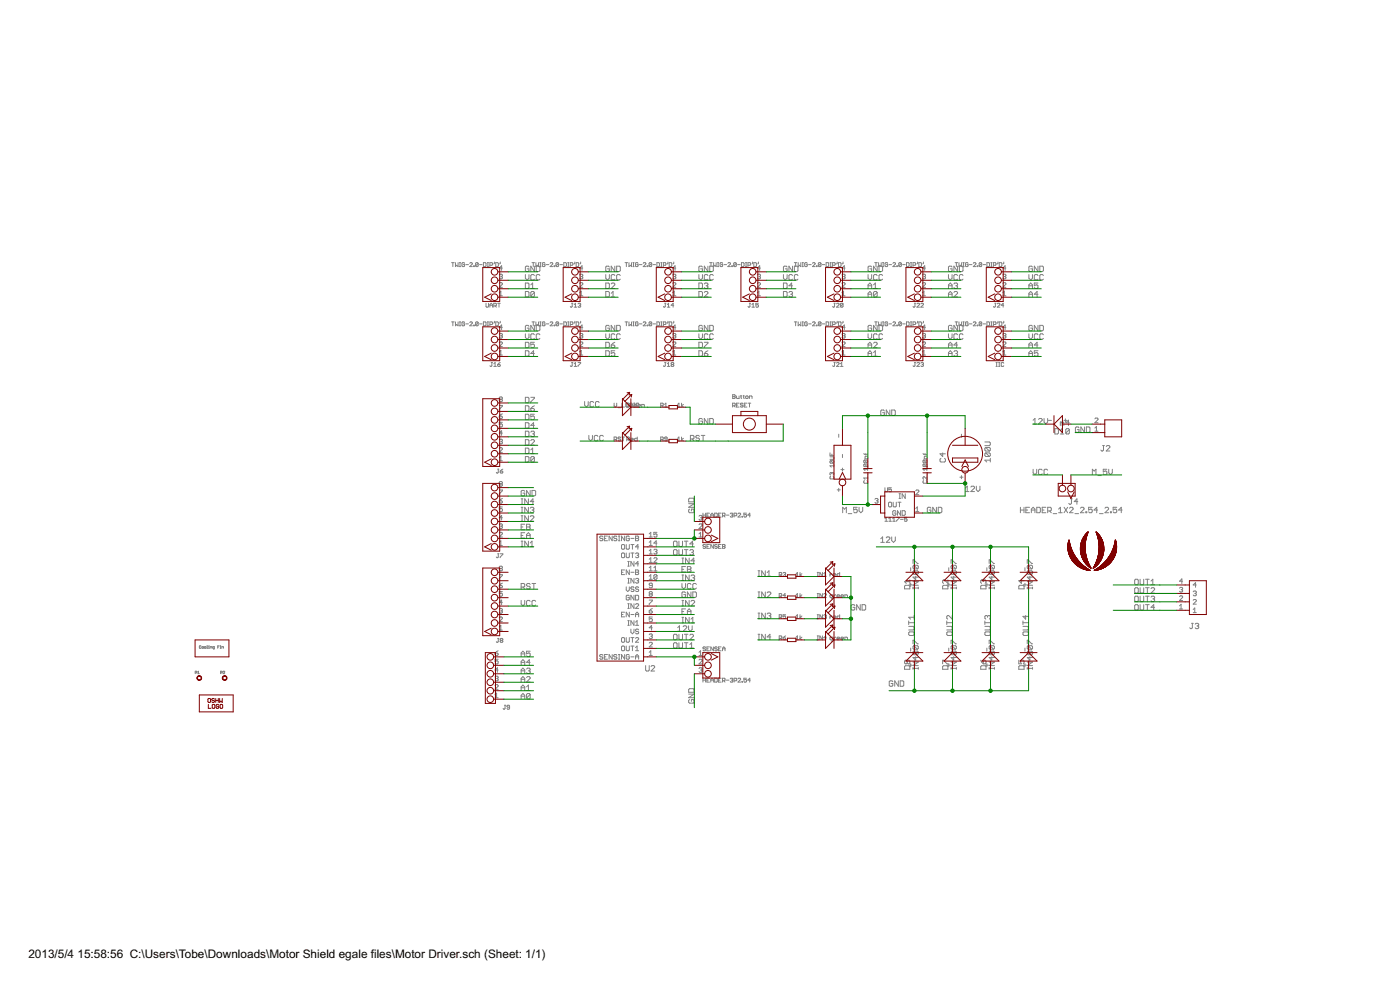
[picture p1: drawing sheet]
<svg xmlns="http://www.w3.org/2000/svg" width="420mm" height="297mm" viewBox="0 0 420 297" stroke-linecap="round" stroke-linejoin="round" font-family="sans-serif">
<defs><g id="words">
<g font-size="4">
<text x="8.5" y="287.5">2013/5/4</text>
<text x="23.2" y="287.5">15:58:56 C:\Users\Tobe\Downloads\Motor Shield egale files\Motor Driver.sch (Sheet: 1/1)</text>
</g>
</g></defs>
<g fill="none" stroke="#808080" stroke-width=".3">
<path d="M135.5 78.8h.8M135.9 78.8v1.2M136.7 78.8v1.2l.4-.4 .4 .4v-1.2M137.9 78.8h.4M137.9 80h.4M138 78.8v1.2M139.4 79l-.2-.2-.6 .2v.8l.6 .2 .2-.6h-.4M139.8 79.4h.8M141 79l.2-.2 .6 .2-.8 1h.8M142.2 79.8l.1 .2zM143.5 79l-.6-.2-.2 .2v.8M143.5 79l-.2 1-.6-.2"/>
<path d="M143.5 79l-.8 .8M143.9 79.4h.8M145.1 78.8l.8 .2v.8l-.3 .2h-.5zM146.2 78.8h.4M146.2 80h.4M146.4 78.8v1.2M147 79.6l.8-.2-.2-.6h-.6v1.2M148.4 78.6l-.2 .6M148.8 78.8l.8 .2v.8l-.2 .2h-.6zM150.1 78.6l-.2 .6M159.7 78.8h.7M160 78.8v1.2"/>
<path d="M160.4 79.9v1.6l-1.1-1.6v1.6M160.8 78.8v1.2l.4-.4 .4 .4v-1.2M160.9 79.9h.9l.2 .2v1.1l-.2 .3h-.9zM162 78.8h.4M162 80h.4M162.2 78.8v1.2M163.6 79l-.3-.2-.5 .2v.8l.5 .2 .3-.6h-.4M163.9 79.4h.8M165.1 79l.2-.2 .6 .2-.8 1h.8M166.3 79.8l.2 .2zM167.6 79l-.6-.2-.1 1M167.6 79l-.2 1-.5-.2"/>
<path d="M167.6 79l-.7 .8M168 79.4h.8M169.2 78.8l.8 .2v.8l-.2 .2h-.6zM170.4 78.8h.4M170.4 80h.4M170.6 78.8v1.2M171.2 79.6h.5l.2-.6-.7-.2v1.2M172.5 78.6l-.2 .6M172.9 78.8h.6l.2 .2-.2 1h-.6zM174.3 78.6l-.2 .6M184.5 79.9v1.6l-1.1-1.6v1.6M185.1 79.9h.8l.3 .2v1.1l-.3 .3h-.8z"/>
<path d="M187.6 78.8h.8M188 78.8v1.2M188.8 78.8v1.2l.3-.4 .4 .4v-1.2M189.9 78.8h.4M189.9 80h.4M190.1 78.8v1.2M191.5 79l-.2-.2-.6 .2v.8l.6 .2 .2-.6h-.4M191.9 79.4h.8M193 79l.2-.2 .6 .2-.8 1h.8M194.2 79.8l.2 .2zM195.6 79l-.6-.2-.2 1M195.6 79l-.2 1-.6-.2"/>
<path d="M195.6 79l-.8 .8M196 79.4h.7M197.1 78.8h.6l.2 .2-.2 1h-.6zM198.3 78.8h.4M198.3 80h.4M198.5 78.8v1.2M199.1 79.6l.8-.2-.2-.6h-.6v1.2M200.4 78.6l-.1 .6M200.8 78.8h.6l.2 .2-.2 1h-.6zM202.2 78.6l-.2 .6M212.4 79.9v1.6l-1-1.6v1.6M213 78.8h.8"/>
<path d="M213 79.9h.8l.3 .2v1.1l-.3 .3h-.8zM213.4 78.8v1.2M214.2 78.8v1.2l.3-.4 .4 .4v-1.2M215.3 78.8h.4M215.3 80h.4M215.5 78.8v1.2M216.9 79l-.2-.2-.6 .2v.8l.6 .2 .2-.6h-.4M217.3 79.4h.8M218.4 79l.2-.2 .6 .2-.8 1h.8M219.6 79.8l.2 .2zM221 79l-.6-.2-.2 1M221 79l-.2 1-.6-.2"/>
<path d="M221 79l-.8 .8M221.4 79.4h.7M222.5 78.8h.6l.2 .2-.2 1h-.6zM223.7 78.8h.4M223.7 80h.4M223.9 78.8v1.2M224.5 79.6l.8-.2-.2-.6h-.6v1.2M225.8 78.6l-.1 .6M226.2 78.8h.6l.2 .2-.2 1h-.6zM227.6 78.6l-.2 .6M237.8 79.9v1.6l-1-1.6v1.6M238.4 78.8h.8"/>
<path d="M238.4 79.9h.8l.3 .2v1.1l-.3 .3h-.8zM238.8 78.8v1.2M239.5 78.8v1.2l.4-.4 .4 .4v-1.2M240.7 78.8h.4M240.7 80h.4M240.9 78.8v1.2M242.3 79l-.2-.2-.6 .2v.8l.6 .2 .2-.6h-.4M242.7 79.4h.8M243.8 79l.2-.2 .6 .2-.8 1h.8M245 79.8l.2 .2zM246.4 79l-.6-.2-.2 1M246.4 79v.8l-.2 .2-.6-.2"/>
<path d="M246.4 79l-.8 .8M246.8 79.4h.7M247.9 78.8h.6l.2 .2-.2 1h-.6zM249.1 78.8h.4M249.1 80h.4M249.3 78.8v1.2M249.9 79.6l.8-.2-.2-.6h-.6v1.2M251.2 78.6l-.1 .6M251.6 78.8h.6l.2 .2-.2 1h-.6zM253 78.6l-.2 .6M262.5 78.8h.8M262.9 78.8v1.2"/>
<path d="M263.2 79.9v1.6l-1-1.6v1.6M263.7 78.8v1.2l.4-.4 .4 .4v-1.2M263.8 79.9h.8l.3 .2v1.1l-.3 .3h-.8zM264.9 78.8h.3M264.9 80h.3M265 78.8v1.2M266.4 79l-.2-.2-.6 .2v.8l.2 .2 .6-.2v-.4h-.4M266.8 79.4h.8M268 79l.2-.2 .6 .2-.8 1h.8M269.1 79.8l.2 .2zM270.5 79l-.6-.2-.2 1M270.5 79v.8l-.2 .2-.6-.2"/>
<path d="M270.5 79l-.8 .8M270.9 79.4h.8M272.1 78.8h.5l.2 .2-.2 1h-.5zM273.2 78.8h.4M273.2 80h.4M273.4 78.8v1.2M274 79.6l.8-.2-.2-.6h-.6v1.2M275.4 78.6l-.2 .6M275.8 78.8h.6l.1 .2-.1 1h-.6zM277.1 78.6l-.2 .6M286.6 78.8h.8M287 78.8v1.2"/>
<path d="M287.4 79.9v1.6l-1.1-1.6v1.6M287.8 78.8v1.2l.4-.4 .4 .4v-1.2M287.9 79.9h.8l.3 .2v1.1l-.3 .3h-.8zM289 78.8h.4M289 80h.4M289.2 78.8v1.2M290.5 79l-.2-.2-.5 .2 .1 1 .6-.2v-.4h-.3M290.9 79.4h.8M292.1 79l.2-.2 .6 .2-.8 1h.8M293.3 79.8l.2 .2zM294.6 79l-.6-.2-.1 1M294.6 79l-.2 1-.5-.2"/>
<path d="M294.6 79l-.7 .8M295 79.4h.8M296.2 78.8h.6l.2 .2-.2 1h-.6zM297.3 78.8h.5M297.3 80h.5M297.5 78.8v1.2M298.1 79.6l.8-.2-.2-.6h-.6v1.2M299.5 78.6l-.2 .6M299.9 78.8h.6l.2 .2-.2 1h-.6zM301.2 78.6l-.1 .6M311.5 79.9v1.6l-1.1-1.6v1.6M312.1 79.9h.8l.2 .2v1.1l-.2 .3h-.8z"/>
<path d="M135.5 96.6h.8M135.9 96.6v1.1M136.7 96.6v1.1l.4-.3 .4 .3v-1.1M137.9 96.6h.4M137.9 97.7h.4M138 96.6v1.1M139.4 96.8l-.2-.2-.6 .2v.8l.6 .1 .2-.5h-.4M139.8 97.2h.8M141 96.8l.2-.2 .6 .2-.8 .9h.8M142.2 97.6l.1 .1zM143.5 96.8l-.2-.2-.6 .2v.8M143.5 96.8v.8l-.2 .1-.6-.1"/>
<path d="M143.5 96.8l-.8 .8M143.9 97.2h.8M145.1 96.6l.8 .2v.8l-.3 .1h-.5zM145.9 91v1l.1 .2 .6-.2v-1M146.2 96.6h.4M146.2 97.7h.4M146.4 96.6v1.1M147 92.2v-.8l.4-.4 .4 .4v.8M147 97.4h.6l.2-.6-.8-.2v1.1M147 91.6h.8M148.2 91.8l.8-.2-.2-.6h-.6v1.2M148.4 96.4l-.2 .6"/>
<path d="M148.6 91.8l.4 .4M148.8 96.6l.8 .2v.8l-.2 .1h-.6zM149.4 91h.7M149.8 91v1.2M149.8 82.5l.7-.2 .3 .2-.3 .5M149.8 85l.3-.2 .7 .2-1 1.2h1M149.8 87.8l.5-.4v1.4M149.8 88.8h1M150.1 96.4l-.2 .6M150.3 83h.2M150.5 83l.3 .2-.3 .5-.7-.3M150.8 80.4h-1l.7-.7v1.4"/>
<path d="M150.8 98.2h-1l.7-.7v1.4M157.7 84.9h.8l.2 .3v1.1l-.2 .3h-.8zM157.7 82.4v1.1l.5 .5 .5-.5v-1.1M157.7 87.5h.8l.2 .2v1.1l-.2 .3h-.8zM158.7 80.1l-.2-.2h-.6l-.2 .2v1.1l.2 .3h.6l.2-.3v-.5h-.5M158.7 97.9l-.2-.3h-.6l-.2 .3v1.1l.2 .3h.6l.2-.3v-.6h-.5M159.3 86.6h1.1M159.3 85.5l.6-.6v1.7M159.7 96.6h.7M160 96.6v1.1M160.4 82.7l-.3-.3h-.5l-.3 .3v1.1l.3 .2h.5l.3-.2M160.4 87.7v1.1l-.3 .3h-.5l-.3-.3"/>
<path d="M160.4 87.7l-.3-.2h-.5l-.3 .2v1.1M160.4 97.6v1.7l-1.1-1.7v1.7M160.4 87.7l-1.1 1.1M160.8 96.6v1.1l.4-.3 .4 .3v-1.1M160.9 97.6h.9l.2 .3v1.1l-.2 .3h-.9zM162 96.6h.4M162 97.7h.4M162 82.7l-.2-.3h-.6l-.3 .3v1.1l.3 .2h.6l.2-.2M162.2 96.6v1.1M163.6 96.8l-.3-.2-.5 .2v.8l.5 .1 .3-.5h-.4M163.9 97.2h.8M165.1 96.8l.2-.2 .6 .2-.8 .9h.8"/>
<path d="M166.3 97.6l.2 .1zM167.6 96.8v.8l-.2 .1-.5-.1M167.6 96.8l-.6-.2-.1 .2v.8M167.6 96.8l-.7 .8M168 97.2h.8M169.2 96.6l.8 .2v.8l-.2 .1h-.6zM170.4 96.6h.4M170.4 97.7h.4M170.6 96.6v1.1M171.2 97.4h.5l.2-.6-.7-.2v1.1M171.5 91h.4M171.7 91v1l-.2 .2-.3-.2"/>
<path d="M172.3 92.2h.8M172.3 91.4l.4-.4v1.2M172.5 96.4l-.2 .6M172.9 96.6l.8 .2v.8l-.2 .1h-.6zM173.5 91.2l.6-.2 .2 .2-.2 .4M173.9 91.6h.2M173.9 88.8h1M173.9 85l.3-.2 .7 .2-1 1.2h1M173.9 82.5l.8-.2 .2 .2-.2 .5M173.9 87.8l.5-.4v1.4M174.1 91.6l.2 .2-.2 .4-.6-.2M174.3 96.4l-.2 .6"/>
<path d="M174.4 83h.3M174.7 83l.2 .2-.2 .5-.8-.3M174.9 80.4h-1l.8-.7v1.4M174.9 98.2h-1l.8-.7v1.4M181.8 84.9h.8l.3 .3v1.1l-.3 .3h-.8zM181.8 82.4v1.1l.5 .5 .6-.5v-1.1M181.8 87.5h.8l.3 .2v1.1l-.3 .3h-.8zM182.9 97.9l-.3-.3h-.5l-.3 .3v1.1l.3 .3h.5l.3-.3v-.6h-.6M182.9 80.1l-.3-.2h-.5l-.3 .2v1.1l.3 .3h.5l.3-.3v-.5h-.6M183.4 85.2l.3-.3h.5l.3 .3v.3l-1.1 1.1h1.1M183.4 89.1h1.1M183.4 88l.6-.5v1.6"/>
<path d="M184.5 82.7l-.3-.3h-.5l-.3 .3v1.1l.3 .2h.5l.3-.2M184.5 97.6v1.7l-1.1-1.7v1.7M185.1 97.6h.8l.3 .3v1.1l-.3 .3h-.8zM186.2 82.7l-.3-.3h-.6l-.2 .3v1.1l.2 .2h.6l.3-.2M187.6 96.6h.8M188 96.6v1.1M188.8 96.6v1.1l.3-.3 .4 .3v-1.1M189.9 96.6h.4M189.9 97.7h.4M190.1 96.6v1.1M191.5 96.8l-.2-.2-.6 .2v.8l.6 .1 .2-.5h-.4M191.9 97.2h.8"/>
<path d="M193 96.8l.2-.2 .6 .2-.8 .9h.8M194.2 97.6l.2 .1zM195.6 96.8l-.6-.2-.2 .2v.8M195.6 96.8v.8l-.2 .1-.6-.1M195.6 96.8l-.8 .8M196 97.2h.7M197.1 96.6l.8 .2v.8l-.2 .1h-.6zM198.3 96.6h.4M198.3 97.7h.4M198.5 96.6v1.1M199.1 97.4l.8-.2-.2-.6h-.6v1.1M199.5 91h.4"/>
<path d="M199.7 91v1l-.2 .2-.4-.2M200.3 92.2h.7M200.3 91.4l.3-.4v1.2M200.4 96.4l-.1 .6M200.8 96.6l.8 .2v.8l-.2 .1h-.6zM201.9 82.5l.7-.2 .2 .2-.2 .5M201.9 88.8h.9M201.9 85l.2-.2 .7 .2-.9 1.2h.9M201.9 87.8l.5-.4v1.4M202.2 96.4l-.2 .6M202.2 91.6h-.8l.6-.6v1.2M202.4 83h.2"/>
<path d="M202.6 83l.2 .2-.2 .5-.7-.3M202.8 80.4h-.9l.7-.7v1.4M202.8 98.2h-.9l.7-.7v1.4M209.7 84.9h.8l.3 .3v1.1l-.3 .3h-.8zM209.7 82.4v1.1l.6 .5 .5-.5v-1.1M209.7 87.5h.8l.3 .2v1.1l-.3 .3h-.8zM210.8 97.9l-.3-.3h-.5l-.3 .3v1.1l.3 .3h.5l.3-.3v-.6h-.5M210.8 80.1l-.3-.2h-.5l-.3 .2v1.1l.3 .3h.5l.3-.3v-.5h-.5M211.4 85.2l.2-.3h.6l.2 .3-.2 .5M211.4 87.7l.2-.2h.6l.2 .2v.3l-1 1.1h1M211.9 85.7h.3M212.2 85.7l.2 .3-.2 .6h-.6l-.2-.3"/>
<path d="M212.4 82.7l-.2-.3h-.6l-.2 .3v1.1l.2 .2h.6l.2-.2M212.4 97.6v1.7l-1-1.7v1.7M213 97.6h.8l.3 .3v1.1l-.3 .3h-.8zM214.1 82.7l-.3-.3h-.5l-.3 .3v1.1l.3 .2h.5l.3-.2M224.9 91h.4M225.1 91v1l-.2 .2-.4-.2M225.7 92.2h.7M225.7 91.4l.3-.4v1.2M227.3 82.5l.7-.2 .2 .2-.2 .5M227.3 88.8h.9M227.3 85l.2-.2 .7 .2-.9 1.2h.9M227.3 87.8l.5-.4v1.4"/>
<path d="M227.6 91h-.8v.6l.4-.2 .4 .2-.2 .6-.6-.2M227.8 83h.2M228 83l.2 .2-.2 .5-.7-.3M228.2 80.4h-.9l.7-.7v1.4M235.1 82.4v1.1l.6 .5 .5-.5v-1.1M235.1 84.9h.8l.3 .3v1.1l-.3 .3h-.8zM235.1 87.5h.8l.3 .2v1.1l-.3 .3h-.8zM236.2 80.1l-.3-.2h-.5l-.3 .2v1.1l.3 .3h.5l.3-.3v-.5h-.5M236.8 87.7l.2-.2h.6l.2 .2-.2 .6M237.3 88.3h.3M237.6 88.3l.2 .3-.2 .5h-.6l-.2-.3M237.8 82.7l-.2-.3h-.6l-.2 .3v1.1l.2 .2h.6l.2-.2"/>
<path d="M237.8 85.7h-1l.8-.8v1.7M238.4 96.6h.8M238.8 96.6v1.1M239.5 82.7l-.3-.3h-.5l-.3 .3v1.1l.3 .2h.5l.3-.2M239.5 96.6v1.1l.4-.3 .4 .3v-1.1M240.7 96.6h.4M240.7 97.7h.4M240.9 96.6v1.1M242.3 96.8l-.2-.2-.6 .2v.8l.6 .1 .2-.5h-.4M242.7 97.2h.8M243.8 96.8l.2-.2 .6 .2-.8 .9h.8M245 97.6l.2 .1z"/>
<path d="M246.4 96.8l-.6-.2-.2 .2v.8M246.4 96.8v.8l-.2 .1-.6-.1M246.4 96.8l-.8 .8M246.8 97.2h.7M247.9 96.6l.8 .2v.8l-.2 .1h-.6zM249.1 96.6h.4M249.1 97.7h.4M249.3 96.6v1.1M249.9 97.4h.6l.2-.6-.8-.2v1.1M250.3 91h.4M250.5 91v1l-.2 .2-.4-.2M251.1 91.2l.1-.2 .6 .2-.7 1h.7"/>
<path d="M251.2 96.4l-.1 .6M251.6 96.6l.8 .2v.8l-.2 .1h-.6zM252.7 87.8l.5-.4v1.4M252.7 82.5l.7-.2 .2 .2-.2 .5M252.7 88.8h.9M252.7 85l.2-.2 .7 .2-.9 1.2h.9M253 91.2v.8l-.2 .2-.6-.2M253 96.4l-.2 .6M253 91.2l-.2-.2-.6 .2v.8M253 91.2l-.8 .8M253.2 83h.2M253.4 83l.2 .2-.2 .5-.7-.3"/>
<path d="M253.6 98.2h-.9l.7-.7v1.4M253.6 80.4h-.9l.7-.7v1.4M260.5 82.4v1.1l.6 .5 .5-.5v-1.1M260.5 86.6v-1.1l.6-.6 .5 .6v1.1M260.5 89.1v-1.1l.6-.5 .5 .5v1.1M260.5 88.3h1.1M260.5 85.7h1.1M261.6 80.1l-.3-.2h-.5l-.3 .2v1.1l.3 .3h.5l.3-.3v-.5h-.5M261.6 97.9l-.3-.3h-.5l-.3 .3v1.1l.3 .3h.5l.3-.3v-.6h-.5M262.2 85.5l.5-.6v1.7M262.2 86.6h1M262.5 96.6h.8"/>
<path d="M262.9 96.6v1.1M263.2 87.7l-.2-.2h-.6l-.2 .2v1.1M263.2 82.7l-.2-.3h-.6l-.2 .3v1.1l.2 .2h.6l.2-.2M263.2 97.6v1.7l-1-1.7v1.7M263.2 87.7v1.1l-.2 .3h-.6l-.2-.3M263.2 87.7l-1 1.1M263.7 96.6v1.1l.4-.3 .4 .3v-1.1M263.8 97.6h.8l.3 .3v1.1l-.3 .3h-.8zM264.9 96.6h.3M264.9 97.7h.3M264.9 82.7l-.3-.3h-.5l-.3 .3v1.1l.3 .2h.5l.3-.2M265 96.6v1.1"/>
<path d="M266.4 96.8l-.2-.2-.6 .2v.8l.2 .1 .6-.1v-.4h-.4M266.8 97.2h.8M268 96.8l.2-.2 .6 .2-.8 .9h.8M269.1 97.6l.2 .1zM270.5 96.8l-.2-.2-.6 .2v.8M270.5 96.8v.8l-.2 .1-.6-.1M270.5 96.8l-.8 .8M270.9 97.2h.8M272.1 96.6l.7 .2v.8l-.2 .1h-.5zM273.2 96.6h.4M273.2 97.7h.4M273.4 96.6v1.1"/>
<path d="M274 97.4l.8-.2-.2-.6h-.6v1.1M274.4 91h.4M274.6 91v1l-.2 .2-.4-.2M275.2 91.2l.2-.2 .5 .2-.7 1h.7M275.4 96.4l-.2 .6M275.8 96.6l.7 .2v.8l-.1 .1h-.6zM276.4 91.2l.1-.2 .6 .2-.7 1h.7M276.8 85l.3-.2 .6 .2-.9 1.2h.9M276.8 87.8l.5-.4v1.4M276.8 88.8h.9M276.8 82.5l.7-.2 .2 .2-.2 .5M277.1 96.4l-.2 .6"/>
<path d="M277.3 83h.2M277.5 83l.2 .2-.2 .5-.7-.3M277.7 80.4h-.9l.7-.7v1.4M277.7 98.2h-.9l.7-.7v1.4M284.6 86.6v-1.1l.6-.6 .5 .6v1.1M284.6 82.4v1.1l.6 .5 .5-.5v-1.1M284.6 89.1v-1.1l.6-.5 .5 .5v1.1M284.6 88.3h1.1M284.6 85.7h1.1M285.7 97.9l-.2-.3h-.6l-.3 .3v1.1l.3 .3h.6l.2-.3v-.6h-.5M285.7 80.1l-.2-.2h-.6l-.3 .2v1.1l.3 .3h.6l.2-.3v-.5h-.5M286.3 85.2l.3-.3h.5l.3 .3-.3 .5"/>
<path d="M286.3 87.7l.3-.2h.5l.3 .2v.3l-1.1 1.1h1.1M286.6 96.6h.8M286.8 85.7h.3M287 96.6v1.1M287.1 85.7l.3 .3-.3 .6h-.5l-.3-.3M287.4 82.7l-.3-.3h-.5l-.3 .3v1.1l.3 .2h.5l.3-.2M287.4 97.6v1.7l-1.1-1.7v1.7M287.8 96.6v1.1l.4-.3 .4 .3v-1.1M287.9 97.6h.8l.3 .3v1.1l-.3 .3h-.8zM289 96.6h.4M289 97.7h.4M289 82.7l-.3-.3h-.5l-.3 .3v1.1l.3 .2h.5l.3-.2"/>
<path d="M289.2 96.6v1.1M290.5 96.8l-.2-.2-.5 .2v.8l.1 .1 .6-.1v-.4h-.3M290.9 97.2h.8M292.1 96.8l.2-.2 .6 .2-.8 .9h.8M293.3 97.6l.2 .1zM294.6 96.8l-.2-.2-.5 .2v.8M294.6 96.8v.8l-.2 .1-.5-.1M294.6 96.8l-.7 .8M295 97.2h.8M296.2 96.6l.8 .2v.8l-.2 .1h-.6zM297.3 96.6h.5M297.3 97.7h.5"/>
<path d="M297.5 96.6v1.1M298.1 97.4l.8-.2-.2-.6h-.6v1.1M298.5 91h.4M298.7 91v1l-.2 .2-.4-.2M299.3 91.2l.2-.2 .6 .2-.8 1h.8M299.5 96.4l-.2 .6M299.9 96.6l.8 .2v.8l-.2 .1h-.6zM300.9 82.5l.7-.2 .3 .2-.3 .5M300.9 85l.3-.2 .7 .2-1 1.2h1M300.9 88.8h1M300.9 87.8l.5-.4v1.4M301.2 96.4l-.1 .6"/>
<path d="M301.2 91.6h-.7l.6-.6v1.2M301.4 83h.2M301.6 83l.3 .2-.3 .5-.7-.3M301.9 80.4h-1l.7-.7v1.4M301.9 98.2h-1l.7-.7v1.4M308.8 82.4v1.1l.5 .5 .6-.5v-1.1M308.8 86.6v-1.1l.5-.6 .6 .6v1.1M308.8 89.1v-1.1l.5-.5 .6 .5v1.1M308.8 88.3h1.1M308.8 85.7h1.1M309.9 80.1l-.3-.2h-.5l-.3 .2v1.1l.3 .3h.5l.3-.3v-.5h-.6M309.9 97.9l-.3-.3h-.5l-.3 .3v1.1l.3 .3h.5l.3-.3v-.6h-.6"/>
<path d="M311.5 82.7l-.3-.3h-.5l-.3 .3v1.1l.3 .2h.5l.3-.2M311.5 84.9h-1.1v.8l.8-.2 .3 .2v.6l-.3 .3h-.5l-.3-.3M311.5 97.6v1.7l-1.1-1.7v1.7M311.5 88.3h-1.1l.8-.8v1.6M312.1 97.6h.8l.2 .3v1.1l-.2 .3h-.8zM313.1 82.7l-.2-.3h-.6l-.2 .3v1.1l.2 .2h.6l.2-.2M147.4 108.8h.4M147.6 108.8v.9l-.2 .2-.4-.2M148.2 109.2l.4-.4v1.1M148.2 109.9h.8M149.4 109.4h.5l.2 .3-.5 .2zM149.8 100.3l.7-.2 .3 .2-.3 .5"/>
<path d="M149.8 102.8l.3-.2 .7 .2-1 1.2h1M149.8 105.6l.5-.5v1.4M149.8 106.5h1M150.1 119.8l-.3-.2 .3-.5 .7 .2-.3 .5M150.1 119.8l-.3 .2 .3 .5 .7-.2-.3-.5M150.1 119.8h.4M150.1 108.8l-.7 .6M150.3 100.8h.2M150.5 100.8l.3 .2-.3 .5-.7-.3M157.7 119.2h.8l.2 .3v1.1l-.2 .2h-.8zM157.7 100.2v1l.5 .6 .5-.6v-1M157.7 102.7h.8l.2 .3v1.1l-.2 .2h-.8z"/>
<path d="M157.7 105.2h.8l.2 .3v1.1l-.2 .3h-.8zM159.3 119.2h1.1v.3l-1.1 1.1v.2M160.4 100.4l-.3-.2h-.5l-.3 .2v1.1l.3 .3h.5l.3-.3M160.4 102.7h-1.1v.8l.6-.2 .5 .2v.6l-.3 .2h-.5l-.3-.2M160.4 106.1h-1.1l.8-.9v1.7M162 100.4l-.2-.2h-.6l-.3 .2v1.1l.3 .3h.6l.2-.3M171.5 108.8h.4M171.7 108.8v.9l-.2 .2-.3-.2M172.3 109.9h.8M172.3 109.2l.4-.4v1.1M173.5 108.8h.8l-.8 1.1M173.9 106.5h1"/>
<path d="M173.9 102.8l.3-.2 .7 .2-1 1.2h1M173.9 100.3l.8-.2 .2 .2-.2 .5M173.9 105.6l.5-.5v1.4M174.4 100.8h.3M174.7 100.8l.2 .2-.2 .5-.8-.3M181.8 102.7h.8l.3 .3v1.1l-.3 .2h-.8zM181.8 100.2v1l.5 .6 .6-.6v-1M181.8 105.2h.8l.3 .3v1.1l-.3 .3h-.8zM183.4 103.5h.8l.3 .6-.3 .2h-.5l-.3-.2zM184.5 100.4l-.3-.2h-.5l-.3 .2v1.1l.3 .3h.5l.3-.3M184.5 105.2h-1.1v.9l.6-.3 .5 .3v.5l-.3 .3h-.5l-.3-.3M184.5 102.7l-1.1 .8"/>
<path d="M186.2 100.4l-.3-.2h-.6l-.2 .2v1.1l.2 .3h.6l.3-.3M199.5 108.8h.4M199.7 108.8v.9l-.2 .2-.4-.2M200.3 109.9h.7M200.3 109.2l.3-.4v1.1M201.6 109.4l-.2-.2 .2-.4 .6 .2-.2 .4M201.6 109.4l-.2 .2 .2 .3 .6-.2-.2-.3M201.6 109.4h.4M201.9 106.5h.9M201.9 102.8l.2-.2 .7 .2-.9 1.2h.9M201.9 100.3l.7-.2 .2 .2-.2 .5M201.9 105.6l.5-.5v1.4"/>
<path d="M202.4 100.8h.2M202.6 100.8l.2 .2-.2 .5-.7-.3M209.7 100.2v1l.6 .6 .5-.6v-1M209.7 102.7h.8l.3 .3v1.1l-.3 .2h-.8zM209.7 105.2h.8l.3 .3v1.1l-.3 .3h-.8zM211.4 102.7h1v.3l-1 1.1v.2M211.4 106.1h.8l.2 .5-.2 .3h-.6l-.2-.3zM212.4 100.4l-.2-.2h-.6l-.2 .2v1.1l.2 .3h.6l.2-.3M212.4 105.2l-1 .9M214.1 100.4l-.3-.2h-.5l-.3 .2v1.1l.3 .3h.5l.3-.3M219.9 118.4l.7 .2-.1 1h-.6zM219.9 119h.6"/>
<path d="M221 118.8l.2 .8h.6v-.8M222.2 118.8h.4M222.4 118.6l.2 1M223 118.8h.4M223.2 118.6l.2 1M223.8 119l.5-.2 .2 .6-.5 .2zM224.9 119.6v-.8h.6l.2 .8M250.3 108.8h.4M250.5 108.8v.9l-.2 .2-.4-.2M251.1 109l.1-.2 .6 .2-.7 .9h.7M252.2 109.9h.8M252.2 109.2l.4-.4v1.1"/>
<path d="M252.7 105.6l.5-.5v1.4M252.7 100.3l.7-.2 .2 .2-.2 .5M252.7 106.5h.9M252.7 102.8l.2-.2 .7 .2-.9 1.2h.9M253.2 100.8h.2M253.4 100.8l.2 .2-.2 .5-.7-.3M260.5 106.9v-1.1l.6-.6 .5 .6v1.1M260.5 104.3v-1l.6-.6 .5 .6v1M260.5 100.2v1l.6 .6 .5-.6v-1M260.5 106.1h1.1M260.5 103.5h1.1M262.2 103l.2-.3h.6l.2 .3v.3l-1 1h1"/>
<path d="M262.2 105.8l.5-.6v1.7M262.2 106.9h1M263.2 100.4l-.2-.2h-.6l-.2 .2v1.1l.2 .3h.6l.2-.3M264.9 100.4l-.3-.2h-.5l-.3 .2v1.1l.3 .3h.5l.3-.3M274.4 108.8h.4M274.6 108.8v.9l-.2 .2-.4-.2M275.2 109l.2-.2 .5 .2-.7 .9h.7M276.4 109l.5-.2 .2 .2-.2 .4M276.7 109.4h.2M276.8 102.8l.3-.2 .6 .2-.9 1.2h.9M276.8 105.6l.5-.5v1.4M276.8 106.5h.9"/>
<path d="M276.8 100.3l.7-.2 .2 .2-.2 .5M276.9 109.4l.2 .2-.2 .3-.5-.2M277.3 100.8h.2M277.5 100.8l.2 .2-.2 .5-.7-.3M284.6 104.3v-1l.6-.6 .5 .6v1M284.6 100.2v1l.6 .6 .5-.6v-1M284.6 106.9v-1.1l.6-.6 .5 .6v1.1M284.6 106.1h1.1M284.6 103.5h1.1M286.3 105.5l.3-.3h.5l.3 .3-.3 .6M286.8 106.1h.3M287.1 106.1l.3 .2-.3 .6h-.5l-.3-.3"/>
<path d="M287.4 100.4l-.3-.2h-.5l-.3 .2v1.1l.3 .3h.5l.3-.3M287.4 103.5h-1.1l.8-.8v1.6M289 100.4l-.3-.2h-.5l-.3 .2v1.1l.3 .3h.5l.3-.3M298.9 109.9h.4M298.9 108.8h.4M299.1 108.8v1.1M299.7 109.9h.4M299.7 108.8h.4M299.9 108.8v1.1M300.9 106.5h1M300.9 102.8l.3-.2 .7 .2-1 1.2h1M300.9 100.3l.7-.2 .3 .2-.3 .5"/>
<path d="M300.9 105.6l.5-.5v1.4M301.2 109l-.1-.2-.6 .2v.7l.2 .2 .5-.2M301.4 100.8h.2M301.6 100.8l.3 .2-.3 .5-.7-.3M308.8 100.2v1l.5 .6 .6-.6v-1M308.8 104.3v-1l.5-.6 .6 .6v1M308.8 106.9v-1.1l.5-.6 .6 .6v1.1M308.8 106.1h1.1M308.8 103.5h1.1M311.5 105.2h-1.1v.9l.8-.3 .3 .3v.5l-.3 .3h-.5l-.3-.3M311.5 100.4l-.3-.2h-.5l-.3 .2v1.1l.3 .3h.5l.3-.3M311.5 103.5h-1.1l.8-.8v1.6"/>
<path d="M313.1 100.4l-.2-.2h-.6l-.2 .2v1.1l.2 .3h.6l.2-.3M149.8 134.6l.3-.3 .7 .3-1 1.1h1M149.8 121.6h1l-1 1.4M149.8 124.9h.7l.3 .4-.7 .3zM149.8 132l.7-.2 .3 .2-.3 .5M149.8 137.3l.5-.4v1.4M149.8 138.3h1M150.3 132.5h.2M150.5 132.5l.3 .2-.3 .5-.7-.3M150.8 126.7h-1v.7l.7-.2 .3 .7-.3 .2-.7-.2M150.8 129.9h-1l.7-.7v1.4M150.8 124.2l-1 .7"/>
<path d="M157.7 137h.8l.2 .2v1.1l-.2 .3h-.8zM157.7 121.8h.8l.2 .2v1.1l-.2 .3h-.8zM157.7 131.9h.8l.2 .3v1.1l-.2 .2h-.8zM157.7 124.3h.8l.2 .3v1l-.2 .3h-.8zM157.7 134.5h.8l.2 .2v1.1l-.2 .3h-.8zM157.7 126.8h.8l.2 .3v1.1l-.2 .3h-.8zM157.7 129.4h.8l.2 .2v1.1l-.2 .3h-.8zM159.3 132.2l.3-.3h.5l.3 .3v.2l-1.1 1.1h1.1M159.3 129.6l.3-.2h.5l.3 .2-.3 .6M159.3 122.6h.8l.3 .5-.3 .3h-.5l-.3-.3zM159.3 136.1h1.1M159.3 135l.6-.5v1.6"/>
<path d="M159.9 130.2h.2M160.1 130.2l.3 .3-.3 .5h-.5l-.3-.3M160.4 137.2l-.3-.2h-.5l-.3 .2v1.1M160.4 137.2v1.1l-.3 .3h-.5l-.3-.3M160.4 124.3h-1.1v.8l.6-.3 .5 .3v.5l-.3 .3h-.5l-.3-.3M160.4 121.8l-1.1 .8M160.4 127.6h-1.1l.8-.8v1.7M160.4 137.2l-1.1 1.1M175.5 120.5v1.1l.5 .5 .5-.5v-1.1M176.7 130.6v1.1l.5 .6 .6-.6v-1.1M178.2 120.8l-.3-.3h-.5l-.3 .3v1l.3 .3h.5l.3-.3M179.4 130.9l-.2-.3h-.6l-.2 .3v1.1l.2 .3h.6l.2-.3"/>
<path d="M179.8 120.8l-.3-.3h-.5l-.3 .3v1l.3 .3h.5l.3-.3M181.1 130.9l-.3-.3h-.5l-.3 .3v1.1l.3 .3h.5l.3-.3M184.3 131.9h.6l.2-.6-.8-.2v1.2M184.3 121v.8l.4 .3 .4-.3v-.8M184.7 131.9l.4 .4M185.5 122.3h.8M186.3 131.3l-.6-.2-.2 .4 .6 .2 .2 .4-.2 .2-.6-.2M186.6 121v1.1h.8M186.6 131.1h.8M187 131.1v1.2M188.1 131.9h.6l.2-.6-.8-.2v1.2M188.3 121l-.2 .2v.7l.2 .2"/>
<path d="M188.4 121l.2 .2v.7l-.2 .2M188.5 131.9l.4 .4M188.9 121.2l-.9-.2-.2 .2v.7l.9 .2 .2-.6h-.4M189.3 121.3v.8M189.3 131.9h.8l-.2-.4-.6 .2v.4l.6 .2M189.8 121.2l-.2-.2-.6 .2v.7l.2 .2 .6-.2v-.4h-.4M189.9 121.3l-.6 .5M190.2 121h.3M190.2 122.1h.6M190.3 121.8h.8v-.3l-.6-.2-.2 .2 .2 .6M190.4 121v1.1M191.2 131.1v1.2l-.7-.2 .1-.6h.6"/>
<path d="M191.4 121.8h.8l-.2-.5-.6 .2v.4l.6 .2M191.7 121.2l-.2-.2-.6 .2v.7l.2 .2 .6-.2M192.6 122.1v-.8h.6l.2 .8M198.3 131.9h.6l.2-.6-.8-.2v1.2M198.3 121.7h.6l.2-.5-.8-.2v1.1M198.7 121.7l.4 .4M198.7 131.9l.4 .4M199.5 122.1h.7M199.5 121.3l.3-.3v1.1M200.2 131.7h-.6l-.1-.2 .1-.4 .6 .2v.8l-.2 .2-.5-.2M203.4 122.1h.7M203.4 132.3h.7"/>
<path d="M203.4 131.5l.4-.4v1.2M203.4 121.3l.4-.3v1.1M204.5 121v1.1M204.5 131.1v1.2M205.1 131.5l-.6 .4 .6 .4M205.1 121.3l-.6 .4 .6 .4M207.2 131.7h.8l.3-.3v-.5l-.3-.3h-.8v1.7M207.7 131.7l.6 .6M209.9 130.9l-.3-.3h-.5l-.3 .3 .3 .5h.5l.3 .3-.3 .6h-.5l-.3-.3M210.5 130.6h1M210.8 125.8l-.3-.2h-.5l-.3 .2v1.1l.3 .3h.5l.3-.3v-.5h-.5M211 130.6v1.7"/>
<path d="M212.4 125.6v1.6l-1-1.6v1.6M213 125.6h.8l.3 .2v1.1l-.3 .3h-.8zM219.9 121.8h.6l.1-.6-.7-.2v1.1M220.3 121.8l.3 .3M221 121.5h.4M221.8 121h-.8v1.1h.8M223 121.2l-.2-.2-.6 .2 .2 .3 .6 .3-.2 .3-.6-.2M223.4 121.5h.4M224.2 121h-.8v1.1h.8M224.5 121h.8M224.9 121v1.1M249.1 137.1h.9l.2 .1-.2 .6h-.9"/>
<path d="M249.1 135.9v.7h1.1M249.3 138.2h.7l.2 .2-.2 .6M249.3 138.2l-.2 .6 .9 .2M249.3 138.2l.7 .8M249.7 136.2v.4M250.2 139.8h-1.1l.4 .3M250.2 139.4v.7M251.7 130.3v.9M252.8 136.4v.9M259.2 136.1l.2 .2h1M259.4 138h.8l.2 .3-.2 .5M259.4 139.2h.8l.2 .2-.2 .6"/>
<path d="M259.4 139.2l-.2 .2 .2 .6h.8M259.4 138l-.2 .6 .2 .2h.8M259.4 139.2l.8 .8M259.4 138l.8 .8M259.8 136.1v.4M260.4 136.9l-.8 .2v.6h.8M265.4 123.3l-.2-.3h-.6l-.3 .3v1.1l.3 .3h.6l.2-.3v-.6h-.5M267.1 123v1.7l-1.1-1.7v1.7M267.6 123h.8l.3 .3v1.1l-.3 .3h-.8zM277 136.1l.2 .2h1M277.2 138h.8l.2 .3-.2 .5M277.2 139.2l-.2 .2 .2 .6h.8"/>
<path d="M277.2 139.2h.8l.2 .2-.2 .6M277.2 138l-.2 .6 .2 .2h.8M277.2 139.2l.8 .8M277.2 138l.8 .8M277.6 136.1v.4M278.2 136.9l-.8 .2v.6h.8M282.4 137.5l-.3 .3v.5l.3 .3h1.1l.2-.3v-.5l-.2-.3M282.9 135.9v1.1l-.8-.8h1.6M288.5 130.3v.9M295.6 132.6h1.3l.3 .3v.5l-.3 .3h-1.3M295.8 134.3h1.1l.3 .2v.6l-.3 .2M295.8 135.9h1.1l.3 .3v.5l-.3 .3"/>
<path d="M295.8 135.9l-.2 .3v.5l.2 .3h1.1M295.8 134.3l-.2 .2v.6l.2 .2h1.1M295.8 135.9l1.1 1.1M295.8 134.3l1.1 1M297.2 138.1h-1.6l.5 .5M297.2 137.5v1.1M310 126.1l.6-.5v1.6M310 127.2h1.1M311.7 125.8l.3-.2h.5l.3 .2v.3l-1.1 1.1h1.1M313.3 125.6v1l.6 .6 .5-.6v-1M314.6 126.1h1M316.6 128.6h.8l.2 .3v1l-.2 .3h-.8z"/>
<path d="M318.2 129.2l.5-.6v1.6M318.2 130.2h1.1M318.7 126.9l-.5-.3v1.1M318.7 126.9v.8M318.7 126.9l.3-.3 .3 .3v.8M319.3 126.1h.9M319.7 125.7v.9M320.9 126.9h-1.1l.9-.8v1.6M320.9 128.9v1l-.2 .3h-.6l-.3-.3M320.9 128.9l-.2-.3h-.6l-.3 .3v1M320.9 128.9l-1.1 1M323.8 128.4l-.2-.3h-.6l-.3 .3v1.1l.3 .2h.6l.2-.2v-.6h-.5"/>
<path d="M325.5 128.1v1.6l-1.1-1.6v1.6M326 128.1h.8l.3 .3v1.1l-.3 .2h-.8zM328.6 128.4l.5-.4v1.4M328.6 129.4h.9M328.6 125.7l.2-.3 .7 .3-.9 1.1h.9M330.9 133.7h.5M331.2 133.7v1.3l-.3 .3-.5-.3M332 134l.3-.3h.5l.3 .3v.2l-1.1 1.1h1.1M149.4 140.8h.3M149.5 140.8v.9l-.1 .2-.5-.2M149.8 150.3h.7l.3 .4-.7 .3zM149.8 147h1l-1 1.4"/>
<path d="M149.8 157.4l.7-.2 .3 .2-.3 .5M149.8 160l.3-.3 .7 .3-1 1.1h1M150.1 145.2l-.3-.3 .3-.4 .7 .2-.3 .5M150.1 145.2l-.3 .2 .3 .5 .7-.3-.3-.4M150.1 145.2h.4M150.1 141.4h.6l.2 .3-.6 .2zM150.3 157.9h.2M150.5 157.9l.3 .2-.3 .5-.7-.3M150.8 152.1h-1v.7l.5-.2 .5 .2-.3 .7-.7-.2M150.8 155.3h-1l.7-.7v1.4M150.8 149.6l-1 .7M150.9 140.8l-.8 .6"/>
<path d="M156.4 154.7h.5M156.4 151.3h.5M156.4 149.7h.5M156.4 152.2h.5M156.4 153.8h.5M156.4 158.1h.5M156.4 156.4h.5M156.7 149.7v1.6M156.7 152.2v1.6M156.7 154.7v1.7M157.5 147.4l-.3-.2h-.5l-.3 .2v1.1l.3 .3h.5l.3-.3v-.5h-.6M157.5 157.3h-1.1v1.6h1.1"/>
<path d="M157.5 159.8h-1.1v1.7h1.1M158 157.3h.9l.2 .3-.2 .5 .2 .5-.2 .3h-.9zM158 158.1h.9M158.6 149.7v1.6l-1.1-1.6v1.6M158.6 152.2v1.6l-1.1-1.6v1.6M158.6 154.7v1.7l-1.1-1.7v1.7M159.1 147.2v1.6l-1.1-1.6v1.6M159.1 152.5l.3-.3h.5l.3 .3-.3 .5M159.1 155l.3-.3h.5l.3 .3v.3l-1.1 1.1h1.1M159.7 153h.2M159.7 147.2h.8l.3 .2v1.1l-.3 .3h-.8zM159.9 153l.3 .3-.3 .5h-.5l-.3-.2"/>
<path d="M160.2 150.5h-1.1l.8-.8v1.6M197.2 159.7h-1v.7l.5-.2 .5 .2-.3 .7-.7-.2M206.7 151.1h1.6l-1.6 1.1h1.6M206.9 152.8l-.2 .2v.6l.2 .2h1.1l.3-.2v-.6l-.3-.2h-.5v.5M206.9 149.5h1.1l.3 .3v.8h-1.6v-.8zM209.8 154.9l.7-.3 .2 .3-.2 .4M209.8 157.4l.2-.2 .7 .2-.9 1.2h.9M210.2 155.3h.3M210.5 155.3l.2 .3-.2 .4-.7-.2M211 154v1.1M211 154.6h.8M211.8 154v1.1"/>
<path d="M212.2 154.6h.3M212.9 154h-.7v1.1h.7M213.3 155.1v-.7l.4-.4 .4 .4v.7M213.3 154.6h.8M214.5 154l.8 .2v.7l-.2 .2h-.6zM215.6 154.6h.4M216.4 154h-.8v1.1h.8M216.8 154.7l.8-.1-.2-.6h-.6v1.1M217.2 154.7l.4 .4M218 154.6h.8M219.2 154.2l.6-.2 .1 .2-.1 .4M219.5 154.6h.3"/>
<path d="M219.8 154.6l.1 .1-.1 .4-.6-.2M220.3 154.7l.8-.1-.2-.6h-.6v1.1M221.5 154.2l.2-.2 .6 .2-.8 .9h.8M222.7 154.9l.2 .2zM224 154h-.8v.6l.4-.2 .4 .2-.2 .5-.6-.2M225.2 154.6h-.8l.6-.6v1.1M249.3 142.9l-.2 .2 .2 .6h.7l.2-.2-.2-.6M249.7 142l.2-.2 .3 .2-.2 .5M249.7 142l-.2-.2-.4 .2 .2 .5M249.7 142v.2M251.2 147h1M251.7 146.5v.9"/>
<path d="M252.4 140.9h.9M252.8 140.4v1M252.9 153.8v-1.6l.5 .6 .6-.6v1.6M254.6 154.1h1M257.3 152.2h-1.1v.8l.5-.2 .6 .2v.6l-.3 .2h-.5l-.3-.2M257.8 152.2v1.1l.6 .5 .5-.5v-1.1M259.4 144.2l-.2 .2 .2 .6h.8l.2-.2-.2-.6M260.4 140.8h-1.2l.4 .4M260.4 140.4v.8M260.4 143v.8M260.4 143.4h-1.2l.4 .4M262.6 149.8l.7-.2 .2 .2-.2 .5"/>
<path d="M263 150.3h.3M263.3 150.3l.2 .2-.2 .5-.7-.3M265.6 155.6l.4-.4v1.2M265.6 156.4h.8M265.6 146.3v1l.2 .2 .6-.2v-1M266.7 156.4h.8M266.7 155.6l.4-.4v1.2M266.9 150.7l.7 .2v.9l-.2 .3-.7-.3v-.9zM267.5 146.3h-.8v.6l.4-.2 .4 .2-.2 .6-.6-.2M267.9 156.4h.8M267.9 155.6l.4-.4v1.2M268.1 150.7v1.1l.2 .3 .7-.3v-1.1"/>
<path d="M268.9 153.5l-.3-.3-.7 .3v.9l.3 .2 .7-.2v-.5h-.5M269.1 155.2h.8l-.8 1.2M269.5 150.7h.9M269.8 149.5h.5M269.8 148.1h.5M269.9 150.7v1.4M270 148.1v1.4M270.3 155.8h.7M270.3 153.2v1.4l-1-1.4v1.4M270.7 153.2h.7l.3 .3v.9l-.3 .2h-.7zM271.7 148.1v1.4l-1-1.4v1.4M272.2 155.2h-.8v.6l.4-.2 .4 .2-.2 .6-.6-.2"/>
<path d="M274.8 147.3l.3-.3 .7 .3-1 1.1h1M274.8 152.6l.5-.5v1.4M274.8 153.5h1M277.2 144.2l-.2 .2 .2 .6h.8l.2-.2-.2-.6M278.2 140.8h-1.2l.4 .4M278.2 140.4v.8M278.2 143v.8l-.8-.8-.4 .2 .2 .6M279.4 152.5l-.3-.3h-.5l-.3 .3v1.1l.3 .2h.5l.3-.2v-.6h-.6M281 152.2v1.6l-1.1-1.6v1.6M281.6 152.2h.8l.3 .3v1.1l-.3 .2h-.8zM288.1 143.2h.9M288.5 142.7v.9"/>
<path d="M289.7 147.5h1.1M289.7 146.4l.6-.5v1.6M291.4 146.1l.2-.2h.6l.3 .2v.3l-1.1 1.1h1.1M293 145.9v1.1l.5 .5 .6-.5v-1.1M306.2 152.2v1.6M306.2 153h1.1M307.3 152.2v1.6M307.9 153h.5M309 152.2h-1.1v1.6h1.1M309.5 153h1.1M309.5 153.8v-1l.5-.6 .6 .6v1M310 140.8v1.1l.6 .5 .5-.5v-1.1"/>
<path d="M311.1 152.2h.9l.2 .3v1.1l-.2 .2h-.9zM312.8 153h.5M312.8 141.1l-.3-.3h-.5l-.3 .3v1.1l.3 .2h.5l.3-.2M313.9 152.2h-1.1v1.6h1.1M314.4 141.1l-.3-.3h-.5l-.3 .3v1.1l.3 .2h.5l.3-.2M314.4 153.3h.8l.3-.3v-.5l-.3-.3h-.8v1.6M315 153.3l.5 .5M316.1 154.1h1M317.7 153.8h1.1M317.7 152.8l.5-.6v1.6M319.3 152.2l1.1 1.6M320.4 152.2l-1.1 1.6"/>
<path d="M321 152.5l.2-.3h.6l.3 .3v.3l-1.1 1h1.1M321.3 149.7h.5M321.6 149.7v1.3l-.3 .3-.6-.3M322.6 154.1h1.1M323.5 150.5h-1.1l.8-.8v1.6M324.3 152.5l.2-.3h.6l.2 .3v.3l-1 1h1M325.9 153.6h.3v.2h-.3zM327.8 152.2h-1.1v.8l.5-.2 .6 .2v.6l-.3 .2h-.5l-.3-.2M327.8 142.4v-1.6l.6 .5 .5-.5v1.6M329.4 153h-1.1l.8-.8v1.6M329.5 142.7h1M330 154.1h1.1"/>
<path d="M331.6 152.5l.3-.3h.5l.3 .3v.3l-1.1 1h1.1M332.2 140.8h-1.1v.8l.5-.3 .6 .3v.6l-.3 .2h-.5l-.3-.2M332.7 140.8v1.1l.6 .5 .5-.5v-1.1M333.2 153.6h.3v.2h-.3zM335.2 152.2h-1.1v.8l.5-.2 .6 .2v.6l-.3 .2h-.6l-.2-.2M336.8 153h-1.1l.8-.8v1.6M149.4 166.2h.3M149.5 166.2v.9l-.1 .2-.5-.2M149.8 175.7h.7l.3 .4-.7 .3zM149.8 172.4h1l-1 1.4M149.8 163.7h1M149.8 162.7l.5-.4v1.4"/>
<path d="M150.1 170.6l-.3 .2 .3 .5 .7-.3-.3-.4M150.1 170.6l-.3-.3 .3-.4 .7 .2-.3 .5M150.1 170.6h.4M150.1 166.2h.8l-.8 1.1M150.8 177.5h-1v.7l.5-.2 .5 .2-.3 .7-.7-.2M150.8 175l-1 .7M156.4 176.1h.8l.3-.2v-.6l-.3-.2h-.8v1.6M156.4 160.7h.5M156.4 164h.5M156.4 162.4h.5M156.7 162.4v1.6M156.9 176.1l.6 .6"/>
<path d="M158 161.5v-1.1l.6-.6 .5 .6v1.1M158 160.7h1.1M158.6 162.4v1.6l-1.1-1.6v1.6M159.1 175.3l-.2-.2h-.6l-.3 .2 .3 .6h.6l.2 .2-.2 .6h-.6l-.3-.3M159.1 162.9l.6-.5v1.6M159.1 164h1.1M159.7 175.1h1.1M160.2 175.1v1.6M180.9 161.1l-.2-.3-.7 .3 .2 .4 .7 .3-.2 .4-.7-.2M181.4 161.5h.4M182.3 160.8h-.9v1.4h.9M183.7 160.8v1.4l-.9-1.4v1.4"/>
<path d="M185.1 161.1l-.7-.3-.2 .5 .7 .2 .2 .5-.2 .2-.7-.2M185.6 160.8h.5M185.6 162.2h.5M185.8 160.8v1.4M186.5 171.7h.5M186.8 163.4l.7 .2v.9l-.3 .3-.7-.3v-.9zM186.8 165.9l.7 .3v.9l-.3 .2-.7-.2v-.9zM187.5 160.8v1.4l-1-1.4v1.4M187.5 171h-1v1.4h1M187.9 163.4v1.1l.3 .3 .7-.3v-1.1M187.9 165.9v1.2l.3 .2 .7-.2v-1.2M187.9 176.1v.9l.5 .5 .5-.5v-.9"/>
<path d="M188.4 174.9h.5M188.4 173.5h.5M188.4 169.9h.5M188.4 168.5h.5M188.6 168.5v1.4M188.6 173.5v1.4M188.9 161.1l-.3-.3-.7 .3v.9l.3 .2 .7-.2v-.5h-.5M188.9 171v1.4l-1-1.4v1.4M188.9 178.8l-.3-.2-.7 .2v1l.3 .2 .7-.2v-.5h-.5M189.3 171.7h1M189.3 165.9h1M189.3 163.4h1"/>
<path d="M189.3 161.5h1M189.8 163.4v1.4M189.8 165.9v1.4M190.3 168.5v1.4l-1-1.4v1.4M190.3 173.5v1.4l-1-1.4v1.4M190.3 176.3l-.3-.2-.7 .2 .3 .5 .7 .2-.3 .5-.7-.3M190.3 178.6v1.4l-1-1.4v1.4M190.7 160.8h.7l.3 .3-.3 .4 .3 .5-.3 .2h-.7zM190.7 171h.7l.3 .2-.3 .5 .3 .5-.3 .2h-.7zM190.7 178.6h.7l.3 .2v1l-.3 .2h-.7zM190.7 171.7h.7M190.7 166.2l.7-.3 .3 .3-.3 .4"/>
<path d="M190.7 173.8l.7-.3 .3 .3-.3 .4M190.7 161.5h.7M191.2 174.2h.2M191.2 166.6h.2M191.4 166.6l.3 .3-.3 .4-.7-.2M191.4 174.2l.3 .3-.3 .4-.7-.2M191.7 164.1h-1l.7-.7v1.4M191.7 169.2h-1l.7-.7v1.4M191.7 176.3l-.3-.2-.7 .2 .3 .5 .7 .2-.3 .5-.7-.3M194.8 171.3h1M194.8 160.2l.5-.5v1.4M194.8 162.7l.5-.4v1.4"/>
<path d="M194.8 165.3l.5-.5v1.4M194.8 167.8l.5-.5v1.4M194.8 170.3l.5-.4v1.4M194.8 172.9l.5-.5v1.4M194.8 173.8h1M194.8 168.7h1M194.8 166.2h1M194.8 163.7h1M194.8 161.1h1M195.1 178.2l-.3 .2 .3 .5 .7-.2-.3-.5M195.1 178.2l-.3-.2 .3-.5 .7 .2-.3 .5M195.1 178.2h.4"/>
<path d="M195.8 175.7h-.7l-.3-.3 .3-.4 .7 .2v.9l-.3 .3-.7-.3M196.2 171.3h1M196.2 165l.7-.2 .3 .2-.3 .5M196.2 167.6l.3-.3 .7 .3-1 1.1h1M196.2 170.3l.5-.4v1.4M196.7 165.5h.2M196.9 165.5l.3 .2-.3 .5-.7-.2M197.2 172.7v.9l-.3 .2-.7-.2M197.2 172.7l-.7-.3-.3 .3v.9M197.2 172.7l-1 .9M197.2 163h-1l.7-.7v1.4M202.4 162.4h.5l.3 .2v1.1l-.3 .3h-.5l-.3-.3v-1.1z"/>
<path d="M202.4 164.9h.5l.3 .3v1.1l-.3 .2h-.5l-.3-.2v-1.1zM203.8 162.4v1.3l.2 .3h.6l.2-.3v-1.3M203.8 164.9v1.4l.2 .2h.6l.2-.2v-1.4M204.7 172.5h.5M204.7 175.1v1l.5 .6 .5-.6v-1M204.7 170.8h.5M204.7 174.2h.5M204.7 169.1h.5M204.7 167.4h.5M204.9 167.4v1.7M204.9 172.5v1.7M205.4 162.4h1.1"/>
<path d="M205.4 164.9h1.1M205.7 177.9l-.2-.3h-.6l-.2 .3v1.1l.2 .2h.6l.2-.2v-.6h-.5M205.7 170h-1v1.6h1M205.9 162.4v1.6M205.9 164.9v1.6M206.3 170h.8l.3 .3-.3 .5 .3 .5-.3 .3h-.8zM206.3 170.8h.8M206.8 167.4v1.7l-1.1-1.7v1.7M206.8 172.5v1.7l-1.1-1.7v1.7M207 165.2l.3-.3h.5l.3 .3-.3 .5M207.4 172.8l.2-.3h.6l.3 .3-.3 .6M207.4 175.3l-.3-.2h-.5l-.3 .2v1.1l.3 .3h.5l.3-.3"/>
<path d="M207.4 177.6v1.6l-1.1-1.6v1.6M207.6 165.7h.2M207.8 165.7l.3 .3-.3 .5h-.5l-.3-.2M207.9 177.6h.8l.3 .3v1.1l-.3 .2h-.8zM207.9 173.4h.3M208.1 163.2h-1.1l.8-.8v1.6M208.2 173.4l.3 .2-.3 .6h-.6l-.2-.3M208.5 168.3h-1.1l.8-.9v1.7M209 175.3l-.3-.2h-.5l-.3 .2v1.1l.3 .3h.5l.3-.3M209.8 160.2l.4-.5v1.4M209.8 161.1h.9M211.8 163.6l-.2-.2-.6 .2 .2 .4 .6 .1-.2 .4-.6-.2"/>
<path d="M212.2 164h.3M212.9 163.4h-.7v1.1h.7M214.1 163.4v1.1l-.8-1.1v1.1M215.3 163.6l-.6-.2-.2 .4 .6 .2 .2 .3-.2 .2-.6-.2M215.6 164h.4M216.4 163.4h-.8v1.1h.8M216.8 163.4l.8 .2-.2 .4 .2 .3-.2 .2h-.6zM216.8 164h.6M227.5 179.2h.5M227.5 171.3h.5M227.5 177.6h.5M227.5 172.9h.5"/>
<path d="M227.8 171.3v1.6M227.8 177.6v1.6M229.7 171.3v1.6l-1.1-1.6v1.6M229.7 177.6v1.6l-1.1-1.6v1.6M230.2 177.9l.3-.3h.6l.2 .3v.3l-1.1 1h1.1M230.2 172.9h1.1M230.2 171.8l.6-.5v1.6M233.8 172.5h.6l.2-.5-.8-.2v1.1M233.8 178.9l.8-.2-.2-.6h-.6v1.2M234.2 172.5l.4 .4M234.2 178.9l.4 .4M235 172l.6-.2 .2 .2-.2 .3"/>
<path d="M235.4 172.3h.2M235.6 172.3l.2 .2-.2 .4-.6-.2M235.8 178.7h-.8l.6-.6v1.2M238.9 172.9h.8M238.9 179.3h.8M238.9 172.1l.4-.3v1.1M238.9 178.5l.4-.4v1.2M240.1 171.8v1.1M240.1 178.1v1.2M240.7 172.1l-.6 .4 .6 .4M240.7 178.5l-.6 .4 .6 .4M245.3 172.9h.4"/>
<path d="M245.3 179.3h.4M245.3 171.7h.4M245.3 178.1h.4M245.4 171.7v1.2M245.4 178.1v1.2M246.8 171.7v1.2l-.8-1.2v1.2M246.8 178.1v1.2l-.8-1.2v1.2M247.2 178.3l.2-.2 .6 .2-.8 1h.8M247.2 172.9h.8M247.2 172.1l.4-.4v1.2M249.1 172.1v.8M249.7 172.1l-.6 .4"/>
<path d="M249.9 179.3l-.8-.2 .2-.6h.6v1l-.4 .2M250 172.5h.8l-.2-.4-.6 .2 .2 .6h.4M250.2 178.5v.8M250.8 178.5l-.6 .4M251.2 178.9h.8l-.2-.4-.6 .2v.4l.6 .2M252 171.7v1.2l-.8-.2 .2-.6h.6M252.4 178.9h.8l-.2-.4-.6 .2v.4l.6 .2M253.6 179.3v-.8l.7 .2v.6M264.3 161.6l.6-.5v1.6M264.3 162.7h1.1M266 161.4l.2-.3h.6l.3 .3v.2l-1.1 1.1h1.1M267.6 161.1v1.1l.6 .5 .5-.5v-1.1"/>
<path d="M271.7 175.6h1.1l.2 .3v.8h-1.5v-.8zM272.8 175.5h1M273 174.5h-1.5l.5 .5M273 174v1M273.3 170.3v1M273.3 175v.9M274 176.4h1.6M274 169.1v-1.1l1.6 1.1M274 176.1v.6M274 174.5h1.6l-1.6 1.1h1.6M274.3 169.6h1l.3 .3v.5l-.3 .3M274.3 171.3h1l.3 .2v.6l-.3 .2"/>
<path d="M274.3 169.6l-.3 .3v.5l.3 .3h1M274.3 171.3l-.3 .2v.6l.3 .2h1M274.3 171.3l1 1M274.3 169.6l1 1.1M274.8 172.9v1l-.8-.7h1.6M275.6 176.1v.6M283.1 175.6h1.1l.3 .3v.8h-1.6v-.8zM284.3 175.5h.9M284.5 174v1l-1.1-1-.5 .2v.6l.2 .2M284.7 170.3v1M284.7 175v.9M285.4 176.4h1.6"/>
<path d="M285.4 174.5h1.6l-1.6 1.1h1.6M285.4 169.1v-1.1l1.6 1.1M285.4 176.1v.6M285.7 171.3l-.3 .2v.6l.3 .2h1.1M285.7 171.3h1.1l.2 .2v.6l-.2 .2M285.7 169.6l-.3 .3v.5l.3 .3h1.1M285.7 169.6h1.1l.2 .3v.5l-.2 .3M285.7 171.3l1.1 1M285.7 169.6l1.1 1.1M286.2 172.9v1l-.8-.7h1.6M287 176.1v.6M294.6 175.6h1.1l.2 .3v.8h-1.6v-.8z"/>
<path d="M295.1 174.2l-.2-.2-.6 .2v.6l.3 .2M295.1 174.2l.3-.2 .5 .2v.6l-.2 .2M295.1 174.2v.3M295.7 175.5h.9M296.2 170.3v1M296.2 175v.9M296.9 176.4h1.5M296.9 174.5h1.5l-1.5 1.1h1.5M296.9 169.1v-1.1l1.5 1.1M296.9 176.1v.6M297.1 171.3l-.2 .2v.6l.2 .2h1.1M297.1 171.3h1.1l.2 .2v.6l-.2 .2"/>
<path d="M297.1 169.6l-.2 .3v.5l.2 .3h1.1M297.1 169.6h1.1l.2 .3v.5l-.2 .3M297.1 171.3l1.1 1M297.1 169.6l1.1 1.1M297.6 172.9v1l-.7-.7h1.5M298.4 176.1v.6M306 175.6h1.1l.2 .3v.8h-1.5v-.8zM306.5 174v1l-.7-.8h1.5M307.1 175.5h1M307.6 170.3v1M307.6 175v.9M308.3 176.4h1.6"/>
<path d="M308.3 174.5h1.6l-1.6 1.1h1.6M308.3 169.1v-1.1l1.6 1.1M308.3 176.1v.6M308.5 171.3l-.2 .2v.6l.2 .2h1.1M308.5 171.3h1.1l.3 .2v.6l-.3 .2M308.5 169.6l-.2 .3v.5l.2 .3h1.1M308.5 169.6h1.1l.3 .3v.5l-.3 .3M308.5 171.3l1.1 1M308.5 169.6l1.1 1.1M309.1 172.9v1l-.8-.7h1.6M309.9 176.1v.6M340.5 176.6l.3-.3h.5l.3 .3v1.1l-.3 .3h-.5l-.3-.3z"/>
<path d="M340.8 178.9h.5l.3 .3v1l-.3 .3h-.5l-.3-.3v-1zM340.8 173.8h.5l.3 .3v1.1l-.3 .2h-.5l-.3-.2v-1.1zM342.2 176.3v1.4l.2 .3h.6l.2-.3v-1.4M342.2 173.8v1.4l.2 .2h.6l.2-.2v-1.4M342.2 178.9v1.3l.2 .3h.6l.2-.3v-1.3M343.8 178.9h1.1M343.8 173.8h1.1M343.8 176.3h1.1M344.3 173.8v1.6M344.3 176.3v1.7M344.3 178.9v1.6M345.4 179.2l.3-.3h.5l.3 .3-.3 .5"/>
<path d="M345.4 176.6l.3-.3h.5l.3 .3v.3l-1.1 1.1h1.1M345.4 175.4h1.1M345.4 174.3l.6-.5v1.6M346 179.7h.2M346.2 179.7l.3 .3-.3 .5h-.5l-.3-.3M354 179l.2-.2 .7 .2-.9 1.2h.9M354 176.5l.7-.3 .2 .3-.2 .4M354.5 176.9h.2M354.7 176.9l.2 .3-.2 .4-.7-.2M354.9 174.4h-.9l.7-.7v1.4M358.1 177.6l.7-.3 .2 .3-.2 .5M358.6 178.1h.2"/>
<path d="M358.8 178.1l.2 .2-.2 .5-.7-.3M359 175.5h-.9l.7-.7v1.4M60.3 193.9h-.5v.5h.5M60.7 194l.4 .1-.1 .4-.4-.1zM61.3 194.1l.4-.1 .1 .4-.3 .1zM62.1 193.8l.1 .7M62.1 194.5h.2M62.6 194.5h.2M62.6 194l.1 .5M62.7 193.7v.1M63.1 194.5v-.5h.4l.1 .5M64.3 194.5l-.5-.1 .2-.4h.3v.6l-.2 .2"/>
<path d="M65.3 194.1h.3M65.8 193.8h-.5v.7M66.1 194.5h.2M66.1 194l.1 .5M66.2 193.7v.1M66.6 194.5v-.5l.5 .1v.4M148.6 196h.7l.2 .4-.7 .3zM149.4 191.6h.3M149.5 197.8h-.9v.7l.4-.2 .5 .2-.2 .7-.7-.2M149.5 195.3l-.9 .7M149.5 191.6v.9l-.1 .2-.5-.2M149.8 185.4l.3-.3 .7 .3-1 1.1h1"/>
<path d="M149.8 182.8l.7-.2 .3 .2-.3 .5M149.8 188.1l.5-.4v1.4M149.8 189.1h1M150.3 183.3h.2M150.3 192.1l-.2-.2 .2-.3 .6 .1-.2 .4M150.3 192.1l-.2 .2 .2 .4 .6-.2-.2-.4M150.3 192.1h.4M150.5 183.3l.3 .2-.3 .5-.7-.3M150.8 180.7h-1l.7-.7v1.4M156.4 199.6v-1.1l.5-.6 .6 .6v1.1M156.4 180.1v1.1l.5 .6 .6-.6v-1.1M156.4 197v-1.1l.5-.5 .6 .5v1.1"/>
<path d="M156.4 198.7h1.1M156.4 196.2h1.1M159.1 195.4h-1.1v.8l.6-.3 .5 .3v.5l-.2 .3h-.6l-.3-.3M159.1 180.4l-.2-.3h-.6l-.3 .3v1.1l.3 .3h.6l.2-.3M159.1 198.7h-1.1l.9-.8v1.7M160.8 180.4l-.3-.3h-.6l-.2 .3v1.1l.2 .3h.6l.3-.3M180.9 196.6l-.2-.2-.7 .2 .2 .5 .7 .2-.2 .5-.7-.3M181.4 197.1h.4M182.3 196.4h-.9v1.4h.9M183.7 196.4v1.4l-.9-1.4v1.4M185.1 196.6l-.7-.2-.2 .4 .7 .3 .2 .4-.2 .3-.7-.3M185.6 196.4h.5"/>
<path d="M185.6 197.8h.5M185.8 196.4v1.4M186.5 184.4h.5M186.8 191.3l.7 .2v1l-.3 .2-.7-.2v-1zM186.8 193.8l.7 .3v.9l-.3 .2-.7-.2v-.9zM187.5 183.7h-1v1.4h1M187.5 196.4v1.4l-1-1.4v1.4M187.9 191.3v1.2l.3 .2 .7-.2v-1.2M187.9 193.8v1.2l.3 .2 .7-.2v-1.2M188.4 187.6h.5M188.4 186.2h.5M188.4 182.5h.5"/>
<path d="M188.4 181.1h.5M188.6 181.1v1.4M188.6 186.2v1.4M188.9 183.7v1.4l-1-1.4v1.4M188.9 196.6l-.3-.2-.7 .2v.9l.3 .3 .7-.3v-.4h-.5M189.3 188.8v.9l.5 .5 .5-.5v-.9M189.3 184.4h1M189.3 197.1h1M189.3 193.8h1M189.3 191.3h1M189.8 191.3v1.4M189.8 193.8v1.4"/>
<path d="M190.3 181.1v1.4l-1-1.4v1.4M190.3 186.2v1.4l-1-1.4v1.4M190.7 181.4l.3-.3 .7 .3-1 1.1h1M190.7 185.1v-1l.5-.4 .5 .4v1M190.7 197.8v-1l.5-.4 .5 .4v1M190.7 184.4h1M190.7 197.1h1M190.7 191.5l.3-.2 .7 .2-1 1.2h1M190.7 195.2h1M190.7 194.3l.5-.5v1.4M190.7 186.7l.5-.5v1.4M190.7 187.6h1"/>
<path d="M191.7 189l-.3-.2-.7 .2 .3 .5 .7 .2-.3 .5-.7-.3M193.8 199.7v1.4l.2 .2h.6l.2-.2v-1.4M194.8 180h1l-1 1.4M194.8 183.3h.7l.3 .4-.7 .3zM194.8 190.4l.7-.2 .3 .2-.3 .5M194.8 195.7l.5-.4v1.4M194.8 196.7h1M194.8 193l.3-.3 .7 .3-1 1.1h1M195.3 190.9h.2M195.4 200l.3-.3h.5l.3 .3v.2l-1.1 1.1h1.1M195.5 190.9l.3 .2-.3 .5-.7-.2M195.8 185.1h-1v.7l.5-.2 .5 .2-.3 .7-.7-.2"/>
<path d="M195.8 188.4h-1l.7-.7v1.4M195.8 182.6l-1 .7M202.4 190.3h.5l.3 .3v1.1l-.3 .2h-.5l-.3-.2v-1.1zM202.4 192.8h.5l.3 .3v1.1l-.3 .3h-.5l-.3-.3v-1.1zM203.4 188.3l.5-.5v1.6M203.4 189.4h1.1M203.8 190.3v1.4l.2 .2h.6l.2-.2v-1.4M203.8 192.8v1.4l.2 .3h.6l.2-.3v-1.4M204.7 185.2h.5M204.7 180.1h.5M204.7 181.8h.5M204.7 183.5h.5"/>
<path d="M204.7 186.9h.5M204.9 180.1v1.7M204.9 185.2v1.7M205 188l.3-.2h.5l.3 .2v.3l-1.1 1.1h1.1M205.4 190.3h1.1M205.4 192.8h1.1M205.7 182.7h-1v1.6h1M205.9 190.3v1.6M205.9 192.8v1.7M206.3 184.3v-1.1l.5-.5 .6 .5v1.1M206.3 183.5h1.1M206.7 187.8v1l.5 .6 .5-.6v-1"/>
<path d="M206.8 180.1v1.7l-1.1-1.7v1.7M206.8 185.2v1.7l-1.1-1.7v1.7M207 190.6l.3-.3h.5l.3 .3v.3l-1.1 1h1.1M207 194.5h1.1M207 193.4l.6-.6v1.7M207.4 180.4l.2-.3h.6l.3 .3v.3l-1.1 1.1h1.1M207.4 185.8l.5-.6v1.7M207.4 186.9h1.1M209.8 198l.2-.2 .7 .2-.9 1.2h.9M209.8 196.7h.9M209.8 195.7l.4-.4v1.4M211.8 194.3l-.2-.2-.6 .2 .2 .4 .6 .2-.2 .4-.6-.2"/>
<path d="M212.2 194.7h.3M212.9 194.1h-.7v1.2h.7M214.1 194.1v1.2l-.8-1.2v1.2M215.3 194.3l-.6-.2-.2 .4 .6 .2 .2 .4-.2 .2-.6-.2M215.6 194.7h.4M216.4 194.1h-.8v1.2h.8M216.8 195.3v-.8l.4-.4 .4 .4v.8M216.8 194.7h.8M227.5 185.6h.5M227.5 191.9h.5M227.5 184h.5M227.5 190.3h.5"/>
<path d="M227.8 184v1.6M227.8 190.3v1.6M229.7 184v1.6l-1.1-1.6v1.6M229.7 190.3v1.6l-1.1-1.6v1.6M230.2 184.2l.3-.2h.6l.2 .2-.2 .6M230.8 184.8h.3M231.1 184.8l.2 .2-.2 .6h-.6l-.3-.3M231.3 191.1h-1.1l.9-.8v1.6M233.8 185.2h.6l.2-.6-.8-.2v1.2M233.8 191.6h.6l.2-.6-.8-.2v1.1M234.2 185.2l.4 .4M234.2 191.6l.4 .3"/>
<path d="M235 191.4h.6l.2 .3-.6 .2zM235.8 184.4h-.8v.6l.4-.2 .4 .2-.2 .6-.6-.2M235.8 190.8l-.8 .6M238.9 185.6h.8M238.9 184.8l.4-.4v1.2M238.9 191.2l.4-.4v1.1M238.9 191.9h.8M240.1 184.4v1.2M240.1 190.8v1.1M240.7 184.8l-.6 .4 .6 .4M240.7 191.2l-.6 .4 .6 .3M245.3 185.6h.4"/>
<path d="M245.3 192h.4M245.3 184.4h.4M245.3 190.8h.4M245.4 184.4v1.2M245.4 190.8v1.2M246.8 184.4v1.2l-.8-1.2v1.2M246.8 190.8v1.2l-.8-1.2v1.2M247.2 184.6l.6-.2 .2 .2-.2 .4M247.6 185h.2M247.8 185l.2 .2-.2 .4-.6-.2M248 191.4h-.8l.6-.6v1.2M249.1 184.8v.8"/>
<path d="M249.7 184.8l-.6 .4M249.9 192l-.8-.2 .2-.6h.6v1l-.4 .1M250 185.2h.8l-.2-.4-.6 .2v.4l.6 .2M250.2 191.2v.8M250.8 191.2l-.6 .4M251.2 191.6h.8l-.2-.4-.6 .2v.4l.6 .2M252 184.4v1.2l-.8-.2 .2-.6h.6M252.4 191.6h.8l-.2-.4-.6 .2v.4l.6 .2M253.6 192v-.8l.7 .2v.6M256.5 181.7l-.2-.3h-.6l-.3 .3v1.1l.3 .2h.6l.2-.2v-.6h-.5M258.2 181.4v1.6l-1.1-1.6v1.6M258.7 181.4h.8l.3 .3v1.1l-.3 .2h-.8z"/>
<path d="M271.7 199.7h1.1l.2 .3v.8h-1.5v-.8zM272.3 198.4l-.3-.3-.5 .3v.5l.2 .3 .6-.3M272.3 198.4l.2-.3 .5 .3v.5l-.2 .3-.5-.3M272.3 198.4v.5M272.7 186.3v1.1M272.7 189.8l.3-.2h1.1l.2 .2v.6l-.2 .3h-1.1l-.3-.3zM272.7 187.9h1.4l.2 .3v.6l-.2 .2h-1.4M272.7 186.8h1.6M272.8 199.6h1M273.3 194.5v.9M273.3 199.1v.9M274 193.2v-1.1l1.6 1.1"/>
<path d="M274 198.6h1.6l-1.6 1.1h1.6M274.3 193.7h1l.3 .3v.5l-.3 .3M274.3 195.4h1l.3 .2v.6l-.3 .2M274.3 193.7l-.3 .3v.5l.3 .3h1M274.3 195.4l-.3 .2v.6l.3 .2h1M274.3 195.4l1 1M274.3 193.7l1 1.1M274.3 185.2h-1.6l.6 .6M274.3 184.7v1.1M274.8 197v1.1l-.8-.8h1.6M282.9 199.2v-1.1l1.6 1.1M283.1 199.7h1.1l.3 .3v.8h-1.6v-.8z"/>
<path d="M284.1 187.9h1.4l.3 .3v.6l-.3 .2h-1.4M284.1 189.8l.3-.2h1.1l.3 .2v.6l-.3 .3h-1.1l-.3-.3zM284.1 186.8h1.7M284.1 186.3v1.1M284.3 199.6h.9M284.7 194.5v.9M284.7 199.1v.9M285.4 193.2v-1.1l1.6 1.1M285.4 198.6h1.6l-1.6 1.1h1.6M285.7 193.7h1.1l.2 .3v.5l-.2 .3M285.7 195.4h1.1l.2 .2v.6l-.2 .2M285.7 193.7l-.3 .3v.5l.3 .3h1.1"/>
<path d="M285.7 195.4l-.3 .2v.6l.3 .2h1.1M285.7 195.4l1.1 1M285.7 193.7l1.1 1.1M285.8 184.7v1.1l-1.1-1.1h-.3l-.3 .2v.6l.3 .3M286.2 197v1.1l-.8-.8h1.6M294.3 198.1l.8 1.1M294.6 199.7h1.1l.2 .3v.8h-1.6v-.8zM295.1 198.4l.3-.3 .5 .3v.5l-.2 .3h-.6zM295.6 187.9h1.3l.3 .3v.6l-.3 .2h-1.3M295.6 189.8l.2-.2h1.1l.3 .2v.6l-.3 .3h-1.1l-.2-.3zM295.6 186.3v1.1M295.6 186.8h1.6"/>
<path d="M295.7 199.6h.9M296.2 194.5v.9M296.2 199.1v.9M296.4 184.9l.3-.2 .5 .2v.6l-.3 .3M296.4 184.9l-.3-.2-.5 .2v.6l.2 .3M296.4 184.9v.3M296.9 193.2v-1.1l1.5 1.1M296.9 198.6h1.5l-1.5 1.1h1.5M297.1 193.7l1.1 1.1M297.1 193.7h1.1l.2 .3v.5l-.2 .3M297.1 195.4h1.1l.2 .2v.6l-.2 .2M297.1 193.7l-.2 .3v.5l.2 .3h1.1"/>
<path d="M297.1 195.4l-.2 .2v.6l.2 .2h1.1M297.1 195.4l1.1 1M297.6 197v1.1l-.7-.8h1.5M305.8 198.1v1.1h.7l-.2-.6 .2-.5h.6l.2 .3v.5l-.2 .3M306 199.7h1.1l.2 .3v.8h-1.5v-.8zM307 189.8l.3-.2h1.1l.2 .2v.6l-.2 .3h-1.1l-.3-.3zM307 187.9h1.4l.2 .3v.6l-.2 .2h-1.4M307 186.8h1.6M307 186.3v1.1M307.1 199.6h1M307.6 194.5v.9M307.6 199.1v.9"/>
<path d="M307.8 184.7v1.1l-.8-.9h1.6M308.3 193.2v-1.1l1.6 1.1M308.3 198.6h1.6l-1.6 1.1h1.6M308.5 195.4l1.1 1M308.5 193.7h1.1l.3 .3v.5l-.3 .3M308.5 195.4h1.1l.3 .2v.6l-.3 .2M308.5 193.7l-.2 .3v.5l.2 .3h1.1M308.5 195.4l-.2 .2v.6l.2 .2h1.1M308.5 193.7l1.1 1.1M309.1 197v1.1l-.8-.8h1.6M340.8 181.4h.5l.3 .3v1.1l-.3 .2h-.5l-.3-.2v-1.1zM342.2 181.4v1.4l.2 .2h.6l.2-.2v-1.4"/>
<path d="M343.8 181.4h1.1M344.3 181.4v1.6M346.5 182.2h-1.1l.8-.8v1.6M354 181.8l.5-.5v1.4M354 182.7h.9M357.6 187h.5M357.8 187v1.4l-.2 .2-.6-.2M358.1 182.9l.5-.5v1.4M358.1 183.8h.9M358.1 180.1l.2-.2 .7 .2-.9 1.2h.9M358.7 187.3l.2-.3h.6l.2 .3-.2 .5M359.2 187.8h.3"/>
<path d="M359.5 187.8l.2 .3-.2 .5h-.6l-.2-.2M58.6 201.9h.3l.2-.4-.5-.1v.7M59.3 201.6l.3-.2v.7M59.3 202.1h.5M66.2 201.9h.4l.1-.4-.5-.1v.7M67 201.5h.4l-.4 .6h.4M148.6 203.1l.7-.2 .2 .2-.2 .5M148.6 205.7l.2-.3 .7 .3-.9 1.1h.9M148.6 208.4l.4-.4v1.4M148.6 209.4h.9M149 203.6h.3M149.3 203.6l.2 .2-.2 .5-.7-.3"/>
<path d="M149.5 201h-.9l.7-.7v1.4M151.4 211.6h.4M151.6 211.6v1l-.2 .2-.4-.2M152.9 212.2l-.8-.2 .3-.4 .5 .2v.8l-.2 .2-.6-.2M156.4 201.3h1.1M156.4 204.6v-1.1l.5-.5 .6 .5v1.1M156.4 209.7v-1.1l.5-.5 .6 .5v1.1M156.4 207.2v-1.1l.5-.6 .6 .6v1.1M156.4 202.1v-1.1l.5-.5 .6 .5v1.1M156.4 208.9h1.1M156.4 206.4h1.1M156.4 203.8h1.1"/>
<path d="M158 200.7l.3-.2h.6l.2 .2-.2 .6M158 203.3l.3-.3h.6l.2 .3v.2l-1.1 1.1h1.1M158 206.1l.6-.6v1.7M158 207.2h1.1M158.6 201.3h.3M158.9 201.3l.2 .2-.2 .6h-.6l-.3-.3M159.1 208.3l-.2-.2h-.6l-.3 .2v1.1M159.1 208.3v1.1l-.2 .3h-.6l-.3-.3M159.1 208.3l-1.1 1.1M206.7 208.3h1.6l-1.6 1h1.6M206.7 206.9l.2-.3h1.1l.3 .3v.8h-1.6zM206.9 209.9l-.2 .3v.5l.2 .3h1.1l.3-.3v-.5l-.3-.3h-.5v.5"/>
<path d="M209.8 200.6l.7-.3 .2 .3-.2 .4M210.2 201h.3M210.5 201l.2 .3-.2 .4-.7-.2M211 203.5v1.2M211 204.1h.8M211.8 203.5v1.2M212.2 204.1h.3M212.9 203.5h-.7v1.2h.7M213.3 204.1h.8M213.3 204.7v-.8l.4-.4 .4 .4v.8M214.5 203.5l.8 .2v.8l-.2 .2h-.6zM215.6 204.1h.4"/>
<path d="M216.4 203.5h-.8v1.2h.8M216.8 204.3h.6l.2-.6-.8-.2v1.2M217.2 204.3l.4 .4M218 204.1h.8M219.2 203.7l.6-.2 .1 .2-.1 .4M219.5 204.1h.3M219.8 204.1l.1 .2-.1 .4-.6-.2M220.3 204.3h.6l.2-.6-.8-.2v1.2M221.5 203.7l.2-.2 .6 .2-.8 1h.8M222.7 204.5l.2 .2zM224 203.5h-.8v.6l.4-.2 .4 .2-.2 .6-.6-.2M225.2 204.1h-.8l.6-.6v1.2"/>
<path d="M267.9 204.5l-.2-.2h-.6l-.2 .2v1.1l.2 .3h.6l.2-.3v-.5h-.5M269.6 204.3v1.6l-1.1-1.6v1.6M270.2 204.3h.8l.2 .2v1.1l-.2 .3h-.8zM274 200.3v.5M274 200.5h1.6M275.6 200.3v.5M285.4 200.3v.5M285.4 200.5h1.6M287 200.3v.5M296.9 200.3v.5M296.9 200.5h1.5M298.4 200.3v.5"/>
<path d="M308.3 200.3v.5M308.3 200.5h1.6M309.9 200.3v.5"/>
</g>
<g fill="none" stroke="#800000" stroke-width=".3">
<path d="M144.9 80.3h5.1v10.1h-5.1zM144.9 98.1h5.1v10.1h-5.1zM147.4 88.2l-1.9 1 1.9 1M149.4 89.2h3.1M149.4 86.6h3.1M149.4 84.1h3.1M149.4 81.6h3.1M149.4 99.3h3.1M169 80.3h5.1v10.1h-5.1zM169 98.1h5.1v10.1h-5.1zM171.6 88.2l-2 1 2 1M173.5 89.2h3.1"/>
<path d="M173.5 86.6h3.1M173.5 84.1h3.1M173.5 81.6h3.1M173.5 99.3h3.1M197 80.3h5v10.1h-5zM197 98.1h5v10.1h-5zM199.5 88.2l-2 1 2 1M201.5 89.2h3.1M201.5 86.6h3.1M201.5 84.1h3.1M201.5 81.6h3.1M201.5 99.3h3.1"/>
<path d="M222.4 80.3h5v10.1h-5zM224.9 88.2l-2 1 2 1M226.9 89.2h3.1M226.9 86.6h3.1M226.9 84.1h3.1M226.9 81.6h3.1M247.8 80.3h5v10.1h-5zM247.8 98.1h5v10.1h-5zM250.3 88.2l-2 1 2 1M252.3 89.2h3.1M252.3 86.6h3.1M252.3 84.1h3.1"/>
<path d="M252.3 81.6h3.1M252.3 99.3h3.1M271.9 80.3h5.1v10.1h-5.1zM271.9 98.1h5.1v10.1h-5.1zM274.4 88.2l-2 1 2 1M276.4 89.2h3.1M276.4 86.6h3.1M276.4 84.1h3.1M276.4 81.6h3.1M276.4 99.3h3.1M296 80.3h5.1v10.1h-5.1zM296 98.1h5.1v10.1h-5.1z"/>
<path d="M298.5 88.2l-1.9 1 1.9 1M300.5 89.2h3.1M300.5 86.6h3.1M300.5 84.1h3.1M300.5 81.6h3.1M300.5 99.3h3.1M144.9 119.6h5.1v20.4h-5.1zM147.4 106l-1.9 1 1.9 .9M149.4 107h3.1M149.4 104.4h3.1M149.4 101.9h3.1M171.6 106l-2 1 2 .9"/>
<path d="M173.5 107h3.1M173.5 104.4h3.1M173.5 101.9h3.1M186.8 119.6l2.5 2.6-2.5 2.5zM189 117.7l-2.1 2.1M189 117.7l-.8 .2M189 117.7l-.2 .8 .8-.1M189.3 119.6v5.1M189.6 118.4l-2 2M189.6 118.4l-.1 .7M199.5 106l-2 1 2 .9M201.5 107h3.1"/>
<path d="M201.5 104.4h3.1M201.5 101.9h3.1M250.3 106l-2 1 2 .9M252.3 107h3.1M252.3 104.4h3.1M252.3 101.9h3.1M274.4 106l-2 1 2 .9M276.4 107h3.1M276.4 104.4h3.1M276.4 101.9h3.1M298.5 106l-1.9 1 1.9 .9M300.5 107h3.1"/>
<path d="M300.5 104.4h3.1M300.5 101.9h3.1M147.4 137.7l-1.9 1 1.9 1M149.4 133.6h3.1M149.4 138.7h3.1M149.4 136.1h3.1M149.4 131.1h3.1M149.4 128.5h3.1M149.4 126h3.1M149.4 123.4h3.1M149.4 120.9h3.1M184.3 122.2h2.5"/>
<path d="M184.3 132.3h2.5M186.8 129.8l2.5 2.5-2.5 2.6zM189 127.9l-2.1 2M189 127.9l-.8 .1M189 127.9l-.2 .8 .8-.2M189.3 129.8v5.1M189.3 122.2h2.6M189.3 132.3h2.6M189.6 128.5l-2 2.1M189.6 128.5l-.1 .8M198.2 122.2h2.6M198.2 132.3h2.6"/>
<path d="M200.8 131.8h2.5v1h-2.5zM200.8 121.7h2.5v1h-2.5zM203.3 122.2h2.5M203.3 132.3h2.5M214.7 127.3h5.1M219.8 124.7h10.2v5.1h-10.2zM222.4 124.7v-1.3h5v1.3M230 127.3h5.1M250.3 133.6h5.1v10.2h-5.1zM252.8 128.5v5.1M260.5 137.4v3.2M278.2 137.4v3.2"/>
<path d="M285.9 133.6h7.6M285.9 137.4h7.6v1.3h-7.6zM288.7 140l.9-2 1 2M289.6 128.5v5.1M313.8 127.3h2.5M316.3 127.3l2.6-2.6v5.1zM316.3 124.7v5.1M318.9 127.3h2.5M327.7 127.3h3.9M327.7 129.8h3.9M331.6 126h5v5.1h-5zM144.9 145h5.1v20.4h-5.1z"/>
<path d="M149.4 148.8h3.1M149.4 153.9h3.1M149.4 151.4h3.1M149.4 159h3.1M149.4 156.5h3.1M149.4 146.3h3.1M208.4 159h3.1M208.4 156.5h3.1M210.9 155.2h5.1v7.6h-5.1zM251.8 143.8l1-2 1 2M252.8 145.8v3M259.2 141.9h2.5"/>
<path d="M259.2 140.6h2.5M260.5 141.9v3.1M261.7 151.4h2.6M265.5 147.6h8.9v7.6h-8.9zM265.5 148.8h-1.2v5.1h1.2M274.4 148.8h2.6M274.4 153.9h2.6M277 141.9h2.5M277 140.6h2.5M278.2 141.9v3.1M289.6 141.9v3.1M317.6 145h5.1v3.8h-5.1z"/>
<path d="M318.9 142.5v3.1M320.4 147.6l1 2 1-2M321.4 142.5v3.1M144.9 170.4h5.1v20.3h-5.1zM147.4 163.1l-1.9 1 1.9 1M149.4 179.3h3.1M149.4 174.2h3.1M149.4 171.7h3.1M149.4 176.8h3.1M149.4 164.1h3.1M149.4 161.5h3.1M179.2 160.3h13.9v38.1h-13.9z"/>
<path d="M193.1 179.3h3.9M193.1 174.2h3.9M193.1 171.7h3.9M193.1 176.8h3.9M193.1 169.2h3.9M193.1 166.6h3.9M193.1 164.1h3.9M193.1 161.5h3.9M208.4 161.5h3.1M213.5 160.5l1.9 1-1.9 1M233.8 173h2.5M233.8 179.3h2.5"/>
<path d="M236.3 172.5h2.6v1h-2.6zM236.3 178.8h2.6v1h-2.6zM238.9 173h2.5M238.9 179.3h2.5M245.2 173h2.6M245.2 179.3h2.6M247.8 170.4l2.5 2.6-2.5 2.5zM247.8 176.8l2.5 2.5-2.5 2.5zM249.9 168.5l-2 2.1M249.9 168.5l-.7 .2M249.9 168.5l-.1 .8 .7-.1M249.9 174.9l-2 2"/>
<path d="M249.9 174.9l-.7 .1M249.9 174.9l-.1 .7 .7-.1M250.3 170.4v5.1M250.3 176.8v5M250.3 173h2.5M250.3 179.3h2.5M250.5 169.2l-2 2M250.5 169.2l-.1 .7M250.5 175.5l-2 2M250.5 175.5l-.1 .8M271.9 174.2l2.5-2.5 2.6 2.5zM271.9 171.7h5.1"/>
<path d="M274.4 169.2v2.5M274.4 174.2v2.6M283.3 174.2l2.6-2.5 2.5 2.5zM283.3 171.7h5.1M285.9 169.2v2.5M285.9 174.2v2.6M294.7 174.2l2.6-2.5 2.5 2.5zM294.7 171.7h5.1M297.3 169.2v2.5M297.3 174.2v2.6M306.2 174.2l2.5-2.5 2.5 2.5zM306.2 171.7h5"/>
<path d="M308.7 169.2v2.5M308.7 174.2v2.6M353.1 178.1h3.9M353.1 175.5h3.9M357 174.2h5v10.2h-5zM58.5 192h10.2v5.1h-10.2zM145.6 195.8h3.1v15.3h-3.1zM147.4 188.5l-1.9 1 1.9 1M148.1 197.1h3.1M148.1 199.6h3.1M149.4 189.5h3.1M149.4 186.9h3.1"/>
<path d="M149.4 184.4h3.1M149.4 181.8h3.1M193.1 192h3.9M193.1 197.1h3.9M193.1 194.5h3.9M193.1 189.5h3.9M193.1 186.9h3.9M193.1 184.4h3.9M193.1 181.8h3.9M208.4 197.1h3.1M208.4 199.6h3.1M210.9 195.8h5.1v7.6h-5.1z"/>
<path d="M213.5 196.1l1.9 1-1.9 1M233.8 185.7h2.5M233.8 192h2.5M236.3 185.1h2.6v1.1h-2.6zM236.3 191.5h2.6v1h-2.6zM238.9 185.7h2.5M238.9 192h2.5M245.2 185.7h2.6M245.2 192h2.6M247.8 183.1l2.5 2.6-2.5 2.5zM247.8 189.5l2.5 2.5-2.5 2.5zM249.9 181.2l-2 2"/>
<path d="M249.9 181.2l-.7 .1M249.9 181.2l-.1 .8 .7-.2M249.9 187.6l-2 2M249.9 187.6l-.7 .1M249.9 187.6l-.1 .7 .7-.1M250.3 183.1v5.1M250.3 189.5v5M250.3 185.7h2.5M250.3 192h2.5M250.5 181.8l-2 2.1M250.5 181.8l-.1 .8M250.5 188.2l-2 2"/>
<path d="M250.5 188.2l-.1 .8M271.9 198.4l2.5-2.6 2.6 2.6zM271.9 195.8h5.1M274.4 193.3v2.5M274.4 198.4v2.5M283.3 198.4l2.6-2.6 2.5 2.6zM283.3 195.8h5.1M285.9 193.3v2.5M285.9 198.4v2.5M294.7 198.4l2.6-2.6 2.5 2.6zM294.7 195.8h5.1M297.3 193.3v2.5"/>
<path d="M297.3 198.4v2.5M306.2 198.4l2.5-2.6 2.5 2.6zM306.2 195.8h5M308.7 193.3v2.5M308.7 198.4v2.5M353.1 183.1h3.9M353.1 180.6h3.9M59.8 208.5h10.2v5.1h-10.2zM62.5 211.3v1.2h.8M62.6 209.6l.6 .2-.2 1-.6-.3zM63.7 211.6l.2-.3 .6 .3-.2 .9-.6-.2zM64.3 209.8l-.1-.2-.6 .2 .2 .4 .5 .2-.1 .4-.6-.3"/>
<path d="M64.7 210.2h.8M64.7 209.6v1.2M65.5 209.6v1.2M65.6 211.6l-.2-.3-.5 .3 .2 .9 .5-.2v-.4h-.3M65.9 209.6v1.2l.4-.4 .4 .4v-1.2M66.2 211.3l.6 .3v.7l-.2 .2-.6-.2zM148.1 209.8h3.1M148.1 207.2h3.1M148.1 204.7h3.1M148.1 202.2h3.1M208.4 202.2h3.1"/>
<circle cx="148.4" cy="89.2" r=".99"/>
<circle cx="148.4" cy="99.3" r=".99"/>
<circle cx="148.4" cy="86.6" r=".99"/>
<circle cx="148.4" cy="84.1" r=".99"/>
<circle cx="148.4" cy="81.6" r=".99"/>
<circle cx="172.6" cy="89.2" r=".99"/>
<circle cx="172.6" cy="99.3" r=".99"/>
<circle cx="172.6" cy="86.6" r=".99"/>
<circle cx="172.6" cy="84.1" r=".99"/>
<circle cx="172.6" cy="81.6" r=".99"/>
<circle cx="200.5" cy="99.3" r=".99"/>
<circle cx="200.5" cy="89.2" r=".99"/>
<circle cx="200.5" cy="86.6" r=".99"/>
<circle cx="200.5" cy="84.1" r=".99"/>
<circle cx="200.5" cy="81.6" r=".99"/>
<circle cx="225.9" cy="89.2" r=".99"/>
<circle cx="225.9" cy="86.6" r=".99"/>
<circle cx="225.9" cy="84.1" r=".99"/>
<circle cx="225.9" cy="81.6" r=".99"/>
<circle cx="251.3" cy="89.2" r=".99"/>
<circle cx="251.3" cy="99.3" r=".99"/>
<circle cx="251.3" cy="86.6" r=".99"/>
<circle cx="251.3" cy="81.6" r=".99"/>
<circle cx="251.3" cy="84.1" r=".99"/>
<circle cx="275.4" cy="89.2" r=".99"/>
<circle cx="275.4" cy="99.3" r=".99"/>
<circle cx="275.4" cy="86.6" r=".99"/>
<circle cx="275.4" cy="84.1" r=".99"/>
<circle cx="275.4" cy="81.6" r=".99"/>
<circle cx="299.5" cy="89.2" r=".99"/>
<circle cx="299.5" cy="99.3" r=".99"/>
<circle cx="299.5" cy="86.6" r=".99"/>
<circle cx="299.5" cy="81.6" r=".99"/>
<circle cx="299.5" cy="84.1" r=".99"/>
<circle cx="148.4" cy="104.4" r=".99"/>
<circle cx="148.4" cy="101.9" r=".99"/>
<circle cx="148.4" cy="107" r=".99"/>
<circle cx="172.6" cy="101.9" r=".99"/>
<circle cx="172.6" cy="104.4" r=".99"/>
<circle cx="172.6" cy="107" r=".99"/>
<circle cx="200.5" cy="104.4" r=".99"/>
<circle cx="200.5" cy="101.9" r=".99"/>
<circle cx="200.5" cy="107" r=".99"/>
<circle cx="251.3" cy="101.9" r=".99"/>
<circle cx="251.3" cy="107" r=".99"/>
<circle cx="251.3" cy="104.4" r=".99"/>
<circle cx="275.4" cy="101.9" r=".99"/>
<circle cx="275.4" cy="104.4" r=".99"/>
<circle cx="275.4" cy="107" r=".99"/>
<circle cx="299.5" cy="104.4" r=".99"/>
<circle cx="299.5" cy="101.9" r=".99"/>
<circle cx="299.5" cy="107" r=".99"/>
<circle cx="148.4" cy="126" r=".99"/>
<circle cx="148.4" cy="123.4" r=".99"/>
<circle cx="148.4" cy="131.1" r=".99"/>
<circle cx="148.4" cy="120.9" r=".99"/>
<circle cx="148.4" cy="136.1" r=".99"/>
<circle cx="148.4" cy="133.6" r=".99"/>
<circle cx="148.4" cy="128.5" r=".99"/>
<circle cx="148.4" cy="138.7" r=".99"/>
<circle cx="224.9" cy="127.3" r="1.8"/>
<circle cx="289.6" cy="136.1" r="5.2"/>
<circle cx="148.4" cy="153.9" r=".99"/>
<circle cx="148.4" cy="151.4" r=".99"/>
<circle cx="148.4" cy="146.3" r=".99"/>
<circle cx="148.4" cy="148.8" r=".99"/>
<circle cx="148.4" cy="159" r=".99"/>
<circle cx="148.4" cy="156.5" r=".99"/>
<circle cx="212.5" cy="159" r=".99"/>
<circle cx="212.5" cy="156.5" r=".99"/>
<circle cx="252.8" cy="144.8" r=".99"/>
<circle cx="289.6" cy="140.9" r=".99"/>
<circle cx="318.9" cy="146.6" r=".99"/>
<circle cx="321.4" cy="146.6" r=".99"/>
<circle cx="148.4" cy="164.1" r=".99"/>
<circle cx="148.4" cy="161.5" r=".99"/>
<circle cx="148.4" cy="171.7" r=".99"/>
<circle cx="148.4" cy="179.3" r=".99"/>
<circle cx="148.4" cy="176.8" r=".99"/>
<circle cx="148.4" cy="174.2" r=".99"/>
<circle cx="212.5" cy="161.5" r=".99"/>
<circle cx="147.2" cy="199.6" r=".99"/>
<circle cx="147.2" cy="197.1" r=".99"/>
<circle cx="148.4" cy="189.5" r=".99"/>
<circle cx="148.4" cy="186.9" r=".99"/>
<circle cx="148.4" cy="181.8" r=".99"/>
<circle cx="148.4" cy="184.4" r=".99"/>
<circle cx="212.5" cy="199.6" r=".99"/>
<circle cx="212.5" cy="197.1" r=".99"/>
<circle cx="147.2" cy="209.8" r=".99"/>
<circle cx="147.2" cy="207.2" r=".99"/>
<circle cx="147.2" cy="204.7" r=".99"/>
<circle cx="147.2" cy="202.2" r=".99"/>
<circle cx="212.5" cy="202.2" r=".99"/>
</g>
<g fill="#800000" stroke="#800000" stroke-width=".3">
<path d="M59.3 203a.71 .71 0 0 1 1.1 .1 .71 .71 0 0 1-.4 1 .71 .71 0 0 1-.9-.7 .61 .61 0 0 1 .9-.5 .61 .61 0 0 1 .1 1 .65 .65 0 0 1-.8-.1 .65 .65 0 0 1 0-.8z" fill-rule="evenodd"/>
<path d="M66.9 203a.71 .71 0 0 1 1.1 .1 .71 .71 0 0 1-.4 1 .71 .71 0 0 1-.9-.7 .61 .61 0 0 1 .9-.5 .61 .61 0 0 1 .1 1 .65 .65 0 0 1-.7-.1 .65 .65 0 0 1-.1-.8z" fill-rule="evenodd"/>
</g>
<g fill="#800000" stroke="#800000" stroke-width=".3">
<path d="M327 171.1l.2 .1z"/>
<path d="M328.4 171.1l.2 .1z"/>
<path d="M326.8 171.1h.4z"/>
<path d="M328.4 171.1h.4z"/>
<path d="M326.6 171.1h.5z"/>
<path d="M328.5 171.1h.5z"/>
<path d="M326.4 171l.7 .1z"/>
<path d="M328.5 171l.7 .1z"/>
<path d="M326.3 171h.7z"/>
<path d="M328.6 171h.6z"/>
<path d="M326.2 171h.8z"/>
<path d="M328.6 171h.8z"/>
<path d="M326 171h.9z"/>
<path d="M328.7 171h.8z"/>
<path d="M325.9 170.9l1 .1z"/>
<path d="M328.7 170.9l.9 .1z"/>
<path d="M325.8 170.9l1 .1z"/>
<path d="M328.7 170.9l1.1 .1z"/>
<path d="M325.7 170.9h1.1z"/>
<path d="M328.8 170.9h1z"/>
<path d="M325.6 170.9h1.1z"/>
<path d="M328.8 170.9h1.1z"/>
<path d="M325.6 170.8l1.1 .1z"/>
<path d="M328.8 170.8l1.2 .1z"/>
<path d="M325.5 170.8l1.2 .1z"/>
<path d="M328.9 170.8l1.2 .1z"/>
<path d="M325.4 170.8h1.2z"/>
<path d="M328.9 170.8h1.3z"/>
<path d="M329 170.8h1.2z"/>
<path d="M325.3 170.7l1.2 .1z"/>
<path d="M329 170.7l1.3 .1z"/>
<path d="M325.2 170.7l1.3 .1z"/>
<path d="M329.1 170.7l1.3 .1z"/>
<path d="M325.1 170.7h1.4z"/>
<path d="M329.1 170.7h1.4z"/>
<path d="M325.1 170.7h1.3z"/>
<path d="M329.2 170.7h1.3z"/>
<path d="M325 170.6l1.4 .1z"/>
<path d="M329.2 170.6l1.4 .1z"/>
<path d="M324.9 170.6h1.4z"/>
<path d="M329.2 170.6h1.4z"/>
<path d="M329.3 170.6h1.4z"/>
<path d="M324.8 170.6h1.5z"/>
<path d="M329.3 170.6h1.5z"/>
<path d="M324.8 170.5l1.4 .1z"/>
<path d="M329.3 170.5l1.5 .1z"/>
<path d="M324.7 170.5h1.5z"/>
<path d="M329.4 170.5h1.5z"/>
<path d="M324.6 170.5h1.6z"/>
<path d="M324.6 170.5h1.5z"/>
<path d="M329.5 170.5h1.5z"/>
<path d="M324.5 170.4l1.6 .1z"/>
<path d="M329.5 170.4l1.6 .1z"/>
<path d="M324.4 170.4h1.6z"/>
<path d="M329.6 170.4h1.6z"/>
<path d="M324.4 170.3l1.5 .1z"/>
<path d="M327.2 170.3l.2 .1z"/>
<path d="M329.6 170.3l1.6 .1z"/>
<path d="M324.3 170.3l1.6 .1z"/>
<path d="M328.1 170.3l.2 .1z"/>
<path d="M324.3 170.3h1.6z"/>
<path d="M327.2 170.3h.1z"/>
<path d="M328.2 170.3h.1z"/>
<path d="M329.7 170.3h1.6z"/>
<path d="M327.1 170.3h.2z"/>
<path d="M328.2 170.3h.2z"/>
<path d="M324.2 170.2l1.6 .1z"/>
<path d="M327.1 170.2l.2 .1z"/>
<path d="M328.2 170.2l.2 .1z"/>
<path d="M329.8 170.2l1.6 .1z"/>
<path d="M324.1 170.2l1.7 .1z"/>
<path d="M327 170.2l.3 .1z"/>
<path d="M328.2 170.2l.3 .1z"/>
<path d="M324.1 170.2h1.7z"/>
<path d="M327 170.2h.3z"/>
<path d="M328.2 170.2h.3z"/>
<path d="M329.8 170.2h1.7z"/>
<path d="M324 170.2h1.7z"/>
<path d="M328.2 170.2h.4z"/>
<path d="M329.9 170.2h1.7z"/>
<path d="M324 170.1l1.7 .1z"/>
<path d="M326.9 170.1l.4 .1z"/>
<path d="M328.3 170.1l.3 .1z"/>
<path d="M329.9 170.1l1.7 .1z"/>
<path d="M323.9 170.1h1.7z"/>
<path d="M326.9 170.1h.3z"/>
<path d="M328.3 170.1h.3z"/>
<path d="M329.9 170.1h1.8z"/>
<path d="M330 170.1h1.7z"/>
<path d="M323.8 170.1h1.7z"/>
<path d="M326.8 170.1h.4z"/>
<path d="M328.3 170.1h.4z"/>
<path d="M323.8 170l1.7 .1z"/>
<path d="M326.8 170l.4 .1z"/>
<path d="M328.3 170l.4 .1z"/>
<path d="M330.1 170l1.7 .1z"/>
<path d="M323.8 170h1.7z"/>
<path d="M326.8 170h.4z"/>
<path d="M328.3 170h.5z"/>
<path d="M330.1 170h1.7z"/>
<path d="M323.7 170h1.8z"/>
<path d="M326.7 170h.5z"/>
<path d="M328.4 170h.4z"/>
<path d="M330.1 170h1.8z"/>
<path d="M323.7 169.9l1.7 .1z"/>
<path d="M326.7 169.9l.5 .1z"/>
<path d="M328.4 169.9l.4 .1z"/>
<path d="M330.1 169.9l1.8 .1z"/>
<path d="M326.7 169.9l.4 .1z"/>
<path d="M330.2 169.9l1.7 .1z"/>
<path d="M323.6 169.9h1.8z"/>
<path d="M326.6 169.9h.5z"/>
<path d="M328.4 169.9h.5z"/>
<path d="M330.2 169.9h1.8z"/>
<path d="M323.6 169.9h1.7z"/>
<path d="M330.3 169.9h1.7z"/>
<path d="M323.5 169.8l1.8 .1z"/>
<path d="M326.6 169.8l.5 .1z"/>
<path d="M328.4 169.8l.5 .1z"/>
<path d="M330.3 169.8l1.7 .1z"/>
<path d="M328.4 169.8l.6 .1z"/>
<path d="M330.3 169.8l1.8 .1z"/>
<path d="M323.5 169.8h1.7z"/>
<path d="M326.5 169.8h.5z"/>
<path d="M328.4 169.8h.6z"/>
<path d="M330.3 169.8h1.8z"/>
<path d="M323.4 169.8h1.8z"/>
<path d="M326.5 169.8h.6z"/>
<path d="M328.5 169.8h.5z"/>
<path d="M330.4 169.8h1.7z"/>
<path d="M323.4 169.7l1.8 .1z"/>
<path d="M326.5 169.7l.5 .1z"/>
<path d="M328.5 169.7l.5 .1z"/>
<path d="M330.4 169.7l1.8 .1z"/>
<path d="M323.4 169.7l1.7 .1z"/>
<path d="M328.5 169.7l.6 .1z"/>
<path d="M323.3 169.7h1.8z"/>
<path d="M326.5 169.7h.5z"/>
<path d="M328.5 169.7h.6z"/>
<path d="M330.5 169.7h1.8z"/>
<path d="M326.4 169.7h.6z"/>
<path d="M323.2 169.6l1.8 .1z"/>
<path d="M326.4 169.6l.6 .1z"/>
<path d="M328.5 169.6l.6 .1z"/>
<path d="M330.5 169.6l1.9 .1z"/>
<path d="M323.2 169.6h1.8z"/>
<path d="M326.3 169.6h.7z"/>
<path d="M328.5 169.6h.7z"/>
<path d="M330.6 169.6h1.8z"/>
<path d="M326.3 169.6h.6z"/>
<path d="M328.6 169.6h.6z"/>
<path d="M323.2 169.5l1.7 .1z"/>
<path d="M326.3 169.5l.6 .1z"/>
<path d="M328.6 169.5l.6 .1z"/>
<path d="M330.6 169.5l1.8 .1z"/>
<path d="M323.1 169.5l1.8 .1z"/>
<path d="M328.6 169.5l.7 .1z"/>
<path d="M330.7 169.5l1.8 .1z"/>
<path d="M323.1 169.5h1.8z"/>
<path d="M326.2 169.5h.7z"/>
<path d="M328.6 169.5h.7z"/>
<path d="M330.7 169.5h1.8z"/>
<path d="M323 169.5h1.8z"/>
<path d="M323 169.4l1.8 .1z"/>
<path d="M326.2 169.4l.7 .1z"/>
<path d="M328.7 169.4l.6 .1z"/>
<path d="M330.7 169.4l1.8 .1z"/>
<path d="M328.7 169.4l.7 .1z"/>
<path d="M330.8 169.4l1.8 .1z"/>
<path d="M323 169.4h1.8z"/>
<path d="M326.1 169.4h.8z"/>
<path d="M328.7 169.4h.7z"/>
<path d="M330.8 169.4h1.8z"/>
<path d="M322.9 169.4h1.8z"/>
<path d="M326.1 169.4h.7z"/>
<path d="M330.9 169.4h1.8z"/>
<path d="M322.9 169.3l1.8 .1z"/>
<path d="M326.1 169.3l.7 .1z"/>
<path d="M328.7 169.3l.7 .1z"/>
<path d="M330.9 169.3l1.8 .1z"/>
<path d="M328.7 169.3l.8 .1z"/>
<path d="M322.8 169.3h1.9z"/>
<path d="M326 169.3h.8z"/>
<path d="M328.7 169.3h.8z"/>
<path d="M330.9 169.3h1.8z"/>
<path d="M322.8 169.3h1.8z"/>
<path d="M330.9 169.3h1.9z"/>
<path d="M322.8 169.2l1.8 .1z"/>
<path d="M326 169.2l.8 .1z"/>
<path d="M328.7 169.2l.8 .1z"/>
<path d="M331 169.2l1.8 .1z"/>
<path d="M322.8 169.2h1.8z"/>
<path d="M326 169.2h.8z"/>
<path d="M328.7 169.2h.8z"/>
<path d="M331 169.2h1.8z"/>
<path d="M322.7 169.2h1.8z"/>
<path d="M328.8 169.2h.8z"/>
<path d="M325.9 169.2h.8z"/>
<path d="M331.1 169.2h1.8z"/>
<path d="M322.7 169.1l1.8 .1z"/>
<path d="M325.9 169.1l.8 .1z"/>
<path d="M328.8 169.1l.8 .1z"/>
<path d="M331.1 169.1l1.8 .1z"/>
<path d="M322.6 169.1h1.9z"/>
<path d="M325.9 169.1h.8z"/>
<path d="M328.8 169.1h.8z"/>
<path d="M331.1 169.1h1.8z"/>
<path d="M322.6 169.1h1.8z"/>
<path d="M331.1 169.1h1.9z"/>
<path d="M328.8 169.1h.9z"/>
<path d="M322.6 169l1.8 .1z"/>
<path d="M325.8 169l.9 .1z"/>
<path d="M328.8 169l.9 .1z"/>
<path d="M331.2 169l1.8 .1z"/>
<path d="M331.2 169l1.9 .1z"/>
<path d="M322.5 169h1.8z"/>
<path d="M325.8 169h.9z"/>
<path d="M328.8 169h.9z"/>
<path d="M331.2 169h1.9z"/>
<path d="M328.8 169h1z"/>
<path d="M322.5 168.9l1.8 .1z"/>
<path d="M325.8 168.9l.8 .1z"/>
<path d="M328.9 168.9l.9 .1z"/>
<path d="M331.3 168.9l1.8 .1z"/>
<path d="M325.7 168.9l.9 .1z"/>
<path d="M322.4 168.9h1.9z"/>
<path d="M325.7 168.9h.9z"/>
<path d="M328.9 168.9h.9z"/>
<path d="M331.3 168.9h1.9z"/>
<path d="M322.4 168.8l1.8 .1z"/>
<path d="M325.7 168.8l.9 .1z"/>
<path d="M328.9 168.8l.9 .1z"/>
<path d="M331.3 168.8l1.9 .1z"/>
<path d="M328.9 168.8l1 .1z"/>
<path d="M331.4 168.8l1.8 .1z"/>
<path d="M322.3 168.8h1.9z"/>
<path d="M325.6 168.8h1z"/>
<path d="M328.9 168.8h1z"/>
<path d="M331.4 168.8h1.8z"/>
<path d="M322.3 168.8h1.8z"/>
<path d="M329 168.8h.9z"/>
<path d="M331.4 168.8h1.9z"/>
<path d="M322.3 168.7l1.8 .1z"/>
<path d="M325.6 168.7l.9 .1z"/>
<path d="M329 168.7l.9 .1z"/>
<path d="M331.5 168.7l1.8 .1z"/>
<path d="M322.2 168.7h1.9z"/>
<path d="M325.6 168.7h1z"/>
<path d="M329 168.7h.9z"/>
<path d="M331.5 168.7h1.8z"/>
<path d="M322.2 168.7h1.8z"/>
<path d="M325.6 168.7h.9z"/>
<path d="M329 168.7h1z"/>
<path d="M331.5 168.7h1.9z"/>
<path d="M325.5 168.7h1z"/>
<path d="M331.6 168.7h1.8z"/>
<path d="M322.2 168.6l1.8 .1z"/>
<path d="M325.5 168.6l1 .1z"/>
<path d="M329 168.6l1 .1z"/>
<path d="M331.6 168.6l1.8 .1z"/>
<path d="M322.2 168.6h1.8z"/>
<path d="M325.5 168.6h1z"/>
<path d="M329 168.6h1z"/>
<path d="M331.6 168.6h1.8z"/>
<path d="M322.1 168.6h1.9z"/>
<path d="M329 168.6h1.1z"/>
<path d="M322.1 168.6h1.8z"/>
<path d="M331.7 168.6h1.8z"/>
<path d="M322.1 168.5l1.8 .1z"/>
<path d="M325.4 168.5l1.1 .1z"/>
<path d="M329 168.5l1.1 .1z"/>
<path d="M331.7 168.5l1.8 .1z"/>
<path d="M325.5 168.5l1 .1z"/>
<path d="M329.1 168.5l1 .1z"/>
<path d="M322.1 168.5h1.7z"/>
<path d="M325.4 168.5h1.1z"/>
<path d="M329.1 168.5h1z"/>
<path d="M331.7 168.5h1.8z"/>
<path d="M322.1 168.4l1.7 .1z"/>
<path d="M325.4 168.4l1.1 .1z"/>
<path d="M329.1 168.4l1 .1z"/>
<path d="M331.7 168.4l1.8 .1z"/>
<path d="M322 168.4l1.8 .1z"/>
<path d="M325.4 168.4l1 .1z"/>
<path d="M331.7 168.4l1.9 .1z"/>
<path d="M322 168.4h1.8z"/>
<path d="M325.4 168.4h1z"/>
<path d="M329.1 168.4h1.1z"/>
<path d="M331.8 168.4h1.8z"/>
<path d="M322 168.3l1.7 .1z"/>
<path d="M325.3 168.3l1.1 .1z"/>
<path d="M329.1 168.3l1.1 .1z"/>
<path d="M331.8 168.3l1.8 .1z"/>
<path d="M321.9 168.3l1.8 .1z"/>
<path d="M331.9 168.3l1.7 .1z"/>
<path d="M321.9 168.3h1.8z"/>
<path d="M325.3 168.3h1.1z"/>
<path d="M329.1 168.3h1.1z"/>
<path d="M331.9 168.3h1.8z"/>
<path d="M329.2 168.3h1.1z"/>
<path d="M321.9 168.2l1.8 .1z"/>
<path d="M325.2 168.2l1.1 .1z"/>
<path d="M329.2 168.2l1.1 .1z"/>
<path d="M332 168.2l1.7 .1z"/>
<path d="M321.8 168.2h1.8z"/>
<path d="M325.2 168.2h1.1z"/>
<path d="M329.2 168.2h1.1z"/>
<path d="M332 168.2h1.7z"/>
<path d="M321.9 168.2h1.7z"/>
<path d="M332 168.2h1.8z"/>
<path d="M321.8 168.1l1.8 .1z"/>
<path d="M325.2 168.1l1.1 .1z"/>
<path d="M329.2 168.1l1.1 .1z"/>
<path d="M332 168.1l1.8 .1z"/>
<path d="M321.8 168.1l1.7 .1z"/>
<path d="M321.8 168.1h1.7z"/>
<path d="M325.2 168.1h1.1z"/>
<path d="M329.2 168.1h1.1z"/>
<path d="M332.1 168.1h1.7z"/>
<path d="M321.7 168l1.8 .1z"/>
<path d="M325.1 168l1.2 .1z"/>
<path d="M329.2 168l1.2 .1z"/>
<path d="M332.1 168l1.7 .1z"/>
<path d="M332.1 168l1.8 .1z"/>
<path d="M321.7 168h1.7z"/>
<path d="M325.1 168h1.2z"/>
<path d="M329.3 168h1.1z"/>
<path d="M332.1 168h1.8z"/>
<path d="M329.2 168h1.2z"/>
<path d="M332.2 168h1.7z"/>
<path d="M321.7 167.9l1.7 .1z"/>
<path d="M325.1 167.9l1.2 .1z"/>
<path d="M329.2 167.9l1.2 .1z"/>
<path d="M332.2 167.9l1.7 .1z"/>
<path d="M321.6 167.9l1.8 .1z"/>
<path d="M325.1 167.9l1.1 .1z"/>
<path d="M321.6 167.9h1.8z"/>
<path d="M325.1 167.9h1.2z"/>
<path d="M329.3 167.9h1.2z"/>
<path d="M332.2 167.9h1.7z"/>
<path d="M321.6 167.9h1.7z"/>
<path d="M325.1 167.9h1.1z"/>
<path d="M332.2 167.9h1.8z"/>
<path d="M321.6 167.8l1.7 .1z"/>
<path d="M325.1 167.8l1.1 .1z"/>
<path d="M329.3 167.8l1.2 .1z"/>
<path d="M332.3 167.8l1.7 .1z"/>
<path d="M325 167.8l1.2 .1z"/>
<path d="M321.6 167.8h1.7z"/>
<path d="M325 167.8h1.2z"/>
<path d="M329.3 167.8h1.2z"/>
<path d="M332.3 167.8h1.7z"/>
<path d="M321.5 167.7l1.7 .1z"/>
<path d="M325 167.7l1.2 .1z"/>
<path d="M329.3 167.7l1.2 .1z"/>
<path d="M332.3 167.7l1.7 .1z"/>
<path d="M321.5 167.7h1.8z"/>
<path d="M325 167.7h1.2z"/>
<path d="M329.3 167.7h1.3z"/>
<path d="M332.4 167.7h1.7z"/>
<path d="M321.5 167.7h1.7z"/>
<path d="M329.4 167.7h1.2z"/>
<path d="M321.5 167.6l1.7 .1z"/>
<path d="M325 167.6l1.2 .1z"/>
<path d="M329.4 167.6l1.2 .1z"/>
<path d="M332.4 167.6l1.7 .1z"/>
<path d="M324.9 167.6l1.3 .1z"/>
<path d="M321.4 167.6h1.7z"/>
<path d="M324.9 167.6h1.3z"/>
<path d="M329.4 167.6h1.2z"/>
<path d="M332.4 167.6h1.7z"/>
<path d="M324.9 167.6h1.2z"/>
<path d="M321.4 167.5l1.7 .1z"/>
<path d="M324.9 167.5l1.2 .1z"/>
<path d="M329.4 167.5l1.2 .1z"/>
<path d="M332.5 167.5l1.7 .1z"/>
<path d="M321.4 167.5h1.6z"/>
<path d="M324.9 167.5h1.2z"/>
<path d="M329.4 167.5h1.3z"/>
<path d="M332.5 167.5h1.7z"/>
<path d="M321.4 167.4l1.6 .1z"/>
<path d="M324.9 167.4l1.2 .1z"/>
<path d="M329.4 167.4l1.2 .1z"/>
<path d="M332.5 167.4l1.7 .1z"/>
<path d="M324.8 167.4l1.3 .1z"/>
<path d="M329.4 167.4l1.3 .1z"/>
<path d="M332.6 167.4l1.6 .1z"/>
<path d="M321.3 167.4h1.7z"/>
<path d="M324.8 167.4h1.3z"/>
<path d="M329.4 167.4h1.3z"/>
<path d="M332.6 167.4h1.6z"/>
<path d="M332.6 167.4h1.7z"/>
<path d="M321.3 167.3l1.6 .1z"/>
<path d="M324.8 167.3l1.3 .1z"/>
<path d="M329.4 167.3l1.4 .1z"/>
<path d="M332.6 167.3l1.7 .1z"/>
<path d="M321.3 167.3h1.6z"/>
<path d="M324.8 167.3h1.3z"/>
<path d="M329.4 167.3h1.4z"/>
<path d="M332.6 167.3h1.7z"/>
<path d="M329.5 167.3h1.3z"/>
<path d="M332.7 167.3h1.6z"/>
<path d="M321.3 167.2l1.6 .1z"/>
<path d="M324.8 167.2l1.2 .1z"/>
<path d="M329.5 167.2l1.3 .1z"/>
<path d="M332.7 167.2l1.6 .1z"/>
<path d="M321.2 167.2h1.7z"/>
<path d="M324.7 167.2h1.4z"/>
<path d="M329.5 167.2h1.3z"/>
<path d="M332.7 167.2h1.6z"/>
<path d="M321.2 167.2h1.6z"/>
<path d="M332.8 167.2h1.6z"/>
<path d="M321.2 167.1l1.6 .1z"/>
<path d="M324.7 167.1l1.3 .1z"/>
<path d="M329.5 167.1l1.3 .1z"/>
<path d="M332.8 167.1l1.6 .1z"/>
<path d="M321.2 167.1h1.6z"/>
<path d="M324.7 167.1h1.3z"/>
<path d="M329.5 167.1h1.3z"/>
<path d="M332.8 167.1h1.6z"/>
<path d="M321.2 167l1.6 .1z"/>
<path d="M324.7 167l1.3 .1z"/>
<path d="M329.5 167l1.3 .1z"/>
<path d="M332.8 167l1.6 .1z"/>
<path d="M321.2 167l1.5 .1z"/>
<path d="M332.8 167l1.7 .1z"/>
<path d="M321.1 167h1.6z"/>
<path d="M324.7 167h1.3z"/>
<path d="M329.5 167h1.4z"/>
<path d="M332.8 167h1.7z"/>
<path d="M332.9 167h1.5z"/>
<path d="M324.6 167h1.4z"/>
<path d="M332.9 167h1.6z"/>
<path d="M321.1 166.9l1.6 .1z"/>
<path d="M324.6 166.9l1.3 .1z"/>
<path d="M329.5 166.9l1.4 .1z"/>
<path d="M332.9 166.9l1.6 .1z"/>
<path d="M321.1 166.9h1.6z"/>
<path d="M324.6 166.9h1.4z"/>
<path d="M329.5 166.9h1.4z"/>
<path d="M332.9 166.9h1.6z"/>
<path d="M324.6 166.9h1.3z"/>
<path d="M329.6 166.9h1.3z"/>
<path d="M321.1 166.9h1.5z"/>
<path d="M321.1 166.8l1.5 .1z"/>
<path d="M324.6 166.8l1.4 .1z"/>
<path d="M329.6 166.8l1.3 .1z"/>
<path d="M333 166.8l1.5 .1z"/>
<path d="M321.1 166.8h1.5z"/>
<path d="M324.6 166.8h1.3z"/>
<path d="M329.6 166.8h1.3z"/>
<path d="M333 166.8h1.6z"/>
<path d="M321 166.8h1.6z"/>
<path d="M321 166.7l1.5 .1z"/>
<path d="M324.6 166.7l1.3 .1z"/>
<path d="M329.6 166.7l1.3 .1z"/>
<path d="M333 166.7l1.6 .1z"/>
<path d="M329.6 166.7l1.4 .1z"/>
<path d="M321 166.7h1.5z"/>
<path d="M324.6 166.7h1.3z"/>
<path d="M329.6 166.7h1.4z"/>
<path d="M333.1 166.7h1.5z"/>
<path d="M321 166.6l1.5 .1z"/>
<path d="M324.5 166.6l1.4 .1z"/>
<path d="M329.6 166.6l1.4 .1z"/>
<path d="M333.1 166.6l1.5 .1z"/>
<path d="M321 166.6h1.5z"/>
<path d="M324.5 166.6h1.4z"/>
<path d="M329.6 166.6h1.4z"/>
<path d="M333.1 166.6h1.5z"/>
<path d="M321 166.5l1.4 .1z"/>
<path d="M324.5 166.5l1.4 .1z"/>
<path d="M329.6 166.5l1.4 .1z"/>
<path d="M333.2 166.5l1.4 .1z"/>
<path d="M320.9 166.5h1.5z"/>
<path d="M324.5 166.5h1.4z"/>
<path d="M329.6 166.5h1.4z"/>
<path d="M333.2 166.5h1.5z"/>
<path d="M320.9 166.4l1.5 .1z"/>
<path d="M324.5 166.4l1.3 .1z"/>
<path d="M329.7 166.4l1.3 .1z"/>
<path d="M333.2 166.4l1.5 .1z"/>
<path d="M320.9 166.4h1.5z"/>
<path d="M324.5 166.4h1.3z"/>
<path d="M329.7 166.4h1.3z"/>
<path d="M333.2 166.4h1.5z"/>
<path d="M320.9 166.4h1.4z"/>
<path d="M324.5 166.4h1.4z"/>
<path d="M329.7 166.4h1.4z"/>
<path d="M320.8 166.3l1.5 .1z"/>
<path d="M324.5 166.3l1.4 .1z"/>
<path d="M329.7 166.3l1.4 .1z"/>
<path d="M333.3 166.3l1.4 .1z"/>
<path d="M320.9 166.3l1.4 .1z"/>
<path d="M320.9 166.3h1.4z"/>
<path d="M324.5 166.3h1.4z"/>
<path d="M329.7 166.3h1.4z"/>
<path d="M333.3 166.3h1.4z"/>
<path d="M320.8 166.3h1.5z"/>
<path d="M324.4 166.3h1.4z"/>
<path d="M320.8 166.2l1.5 .1z"/>
<path d="M324.4 166.2l1.4 .1z"/>
<path d="M329.7 166.2l1.4 .1z"/>
<path d="M333.3 166.2l1.5 .1z"/>
<path d="M320.8 166.2l1.4 .1z"/>
<path d="M320.8 166.2h1.4z"/>
<path d="M324.4 166.2h1.4z"/>
<path d="M329.7 166.2h1.4z"/>
<path d="M333.3 166.2h1.5z"/>
<path d="M320.8 166.1l1.4 .1z"/>
<path d="M324.4 166.1l1.4 .1z"/>
<path d="M329.7 166.1l1.4 .1z"/>
<path d="M333.4 166.1l1.4 .1z"/>
<path d="M320.8 166.1h1.4z"/>
<path d="M324.4 166.1h1.4z"/>
<path d="M329.7 166.1h1.4z"/>
<path d="M333.4 166.1h1.4z"/>
<path d="M329.7 166.1h1.5z"/>
<path d="M320.8 166l1.3 .1z"/>
<path d="M324.4 166l1.4 .1z"/>
<path d="M329.7 166l1.4 .1z"/>
<path d="M333.4 166l1.4 .1z"/>
<path d="M333.5 166l1.3 .1z"/>
<path d="M320.8 166h1.3z"/>
<path d="M324.4 166h1.4z"/>
<path d="M329.7 166h1.4z"/>
<path d="M333.5 166h1.3z"/>
<path d="M329.7 166h1.5z"/>
<path d="M320.8 165.9l1.3 .1z"/>
<path d="M324.4 165.9l1.4 .1z"/>
<path d="M329.7 165.9l1.4 .1z"/>
<path d="M333.5 165.9l1.3 .1z"/>
<path d="M320.7 165.9h1.4z"/>
<path d="M324.4 165.9h1.4z"/>
<path d="M329.7 165.9h1.5z"/>
<path d="M333.5 165.9h1.4z"/>
<path d="M329.7 165.9h1.4z"/>
<path d="M329.8 165.9h1.4z"/>
<path d="M320.7 165.8l1.4 .1z"/>
<path d="M324.3 165.8l1.5 .1z"/>
<path d="M329.8 165.8l1.4 .1z"/>
<path d="M333.6 165.8l1.3 .1z"/>
<path d="M324.4 165.8l1.4 .1z"/>
<path d="M320.7 165.8h1.3z"/>
<path d="M324.3 165.8h1.5z"/>
<path d="M329.8 165.8h1.4z"/>
<path d="M333.6 165.8h1.3z"/>
<path d="M324.4 165.8h1.4z"/>
<path d="M333.5 165.8h1.4z"/>
<path d="M320.7 165.7l1.3 .1z"/>
<path d="M324.3 165.7l1.5 .1z"/>
<path d="M329.8 165.7l1.4 .1z"/>
<path d="M333.6 165.7l1.3 .1z"/>
<path d="M320.7 165.7h1.2z"/>
<path d="M324.3 165.7h1.4z"/>
<path d="M329.8 165.7h1.4z"/>
<path d="M333.6 165.7h1.3z"/>
<path d="M320.7 165.7h1.3z"/>
<path d="M320.7 165.6l1.3 .1z"/>
<path d="M324.3 165.6l1.4 .1z"/>
<path d="M329.8 165.6l1.4 .1z"/>
<path d="M333.6 165.6l1.3 .1z"/>
<path d="M320.7 165.6h1.2z"/>
<path d="M324.3 165.6h1.5z"/>
<path d="M329.8 165.6h1.4z"/>
<path d="M333.7 165.6h1.3z"/>
<path d="M324.3 165.6h1.4z"/>
<path d="M333.7 165.6h1.2z"/>
<path d="M320.7 165.5l1.2 .1z"/>
<path d="M324.3 165.5l1.4 .1z"/>
<path d="M329.8 165.5l1.4 .1z"/>
<path d="M333.7 165.5l1.2 .1z"/>
<path d="M320.6 165.5h1.3z"/>
<path d="M324.3 165.5h1.4z"/>
<path d="M329.8 165.5h1.4z"/>
<path d="M333.7 165.5h1.2z"/>
<path d="M333.7 165.5h1.3z"/>
<path d="M320.6 165.4l1.2 .1z"/>
<path d="M324.3 165.4l1.4 .1z"/>
<path d="M329.8 165.4l1.4 .1z"/>
<path d="M333.7 165.4l1.3 .1z"/>
<path d="M320.6 165.4h1.2z"/>
<path d="M324.3 165.4h1.4z"/>
<path d="M329.8 165.4h1.4z"/>
<path d="M333.8 165.4h1.2z"/>
<path d="M333.8 165.4h1.1z"/>
<path d="M329.8 165.4h1.5z"/>
<path d="M320.6 165.3l1.2 .1z"/>
<path d="M324.3 165.3l1.4 .1z"/>
<path d="M329.8 165.3l1.4 .1z"/>
<path d="M333.8 165.3l1.2 .1z"/>
<path d="M329.8 165.3l1.5 .1z"/>
<path d="M320.6 165.3h1.2z"/>
<path d="M324.3 165.3h1.4z"/>
<path d="M329.8 165.3h1.4z"/>
<path d="M333.8 165.3h1.2z"/>
<path d="M320.6 165.2l1.2 .1z"/>
<path d="M324.3 165.2l1.4 .1z"/>
<path d="M329.8 165.2l1.5 .1z"/>
<path d="M333.8 165.2l1.2 .1z"/>
<path d="M320.6 165.2h1.2z"/>
<path d="M324.3 165.2h1.4z"/>
<path d="M329.8 165.2h1.5z"/>
<path d="M333.8 165.2h1.2z"/>
<path d="M320.6 165.2h1.1z"/>
<path d="M333.9 165.2h1.1z"/>
<path d="M320.5 165.1l1.2 .1z"/>
<path d="M324.3 165.1l1.4 .1z"/>
<path d="M329.8 165.1l1.5 .1z"/>
<path d="M333.8 165.1l1.2 .1z"/>
<path d="M333.9 165.1l1.1 .1z"/>
<path d="M320.6 165.1h1.1z"/>
<path d="M324.3 165.1h1.4z"/>
<path d="M329.8 165.1h1.5z"/>
<path d="M333.9 165.1h1.1z"/>
<path d="M320.6 165l1.1 .1z"/>
<path d="M324.3 165l1.4 .1z"/>
<path d="M329.8 165l1.5 .1z"/>
<path d="M333.9 165l1.1 .1z"/>
<path d="M320.5 165h1.1z"/>
<path d="M324.3 165h1.4z"/>
<path d="M329.8 165h1.5z"/>
<path d="M333.9 165h1.1z"/>
<path d="M320.5 164.9l1.1 .1z"/>
<path d="M324.3 164.9l1.4 .1z"/>
<path d="M329.8 164.9l1.5 .1z"/>
<path d="M333.9 164.9l1.1 .1z"/>
<path d="M320.5 164.9h1.1z"/>
<path d="M324.3 164.9h1.4z"/>
<path d="M329.8 164.9h1.5z"/>
<path d="M333.9 164.9h1.1z"/>
<path d="M334 164.9h1z"/>
<path d="M320.5 164.8l1.1 .1z"/>
<path d="M324.3 164.8l1.4 .1z"/>
<path d="M329.8 164.8l1.5 .1z"/>
<path d="M334 164.8l1 .1z"/>
<path d="M320.5 164.8h1.1z"/>
<path d="M324.3 164.8h1.4z"/>
<path d="M329.8 164.8h1.5z"/>
<path d="M334 164.8h1.1z"/>
<path d="M320.5 164.7l1.1 .1z"/>
<path d="M324.3 164.7l1.4 .1z"/>
<path d="M329.8 164.7l1.5 .1z"/>
<path d="M334 164.7l1 .1z"/>
<path d="M320.5 164.7l1 .1z"/>
<path d="M334 164.7l1.1 .1z"/>
<path d="M320.5 164.7h1z"/>
<path d="M324.3 164.7h1.3z"/>
<path d="M329.8 164.7h1.5z"/>
<path d="M334 164.7h1.1z"/>
<path d="M329.9 164.7h1.4z"/>
<path d="M334.1 164.7h.9z"/>
<path d="M320.5 164.6l1 .1z"/>
<path d="M324.3 164.6l1.3 .1z"/>
<path d="M329.9 164.6l1.4 .1z"/>
<path d="M334.1 164.6l1 .1z"/>
<path d="M324.3 164.6l1.4 .1z"/>
<path d="M320.5 164.6h1z"/>
<path d="M324.3 164.6h1.3z"/>
<path d="M329.8 164.6h1.5z"/>
<path d="M334.1 164.6h1z"/>
<path d="M329.9 164.6h1.4z"/>
<path d="M320.5 164.5l1 .1z"/>
<path d="M324.3 164.5l1.3 .1z"/>
<path d="M329.9 164.5l1.4 .1z"/>
<path d="M334.1 164.5l1 .1z"/>
<path d="M320.5 164.5h1z"/>
<path d="M324.3 164.5h1.3z"/>
<path d="M329.9 164.5h1.4z"/>
<path d="M334.1 164.5h1z"/>
<path d="M320.5 164.5h.9z"/>
<path d="M320.5 164.4l.9 .1z"/>
<path d="M324.3 164.4l1.3 .1z"/>
<path d="M329.9 164.4l1.4 .1z"/>
<path d="M334.1 164.4l1 .1z"/>
<path d="M334.2 164.4l.9 .1z"/>
<path d="M320.5 164.4h.9z"/>
<path d="M324.3 164.4h1.3z"/>
<path d="M329.9 164.4h1.4z"/>
<path d="M334.1 164.4h1z"/>
<path d="M334.2 164.4h.9z"/>
<path d="M320.5 164.3l.9 .1z"/>
<path d="M324.3 164.3l1.3 .1z"/>
<path d="M329.9 164.3l1.4 .1z"/>
<path d="M334.2 164.3l.9 .1z"/>
<path d="M320.5 164.3h.9z"/>
<path d="M324.3 164.3h1.3z"/>
<path d="M329.9 164.3h1.4z"/>
<path d="M334.2 164.3h.9z"/>
<path d="M320.5 164.2l.9 .1z"/>
<path d="M324.3 164.2l1.3 .1z"/>
<path d="M329.9 164.2l1.4 .1z"/>
<path d="M334.2 164.2l.9 .1z"/>
<path d="M320.5 164.2h.9z"/>
<path d="M324.3 164.2h1.3z"/>
<path d="M329.9 164.2h1.4z"/>
<path d="M334.2 164.2h.9z"/>
<path d="M329.9 164.2h1.3z"/>
<path d="M320.5 164.1l.9 .1z"/>
<path d="M324.3 164.1l1.3 .1z"/>
<path d="M329.9 164.1l1.4 .1z"/>
<path d="M334.2 164.1l.9 .1z"/>
<path d="M320.5 164.1h.9z"/>
<path d="M324.3 164.1h1.3z"/>
<path d="M329.9 164.1h1.3z"/>
<path d="M334.3 164.1h.8z"/>
<path d="M320.5 164.1h.8z"/>
<path d="M320.5 164l.8 .1z"/>
<path d="M324.3 164l1.3 .1z"/>
<path d="M329.9 164l1.3 .1z"/>
<path d="M334.3 164l.8 .1z"/>
<path d="M320.5 164h.8z"/>
<path d="M324.3 164h1.3z"/>
<path d="M329.9 164h1.3z"/>
<path d="M334.3 164h.8z"/>
<path d="M320.5 163.9l.8 .1z"/>
<path d="M324.3 163.9l1.3 .1z"/>
<path d="M329.9 163.9l1.3 .1z"/>
<path d="M334.3 163.9l.8 .1z"/>
<path d="M320.5 163.9h.8z"/>
<path d="M324.3 163.9h1.3z"/>
<path d="M329.9 163.9h1.3z"/>
<path d="M334.3 163.9h.8z"/>
<path d="M320.5 163.9h.7z"/>
<path d="M320.5 163.8l.7 .1z"/>
<path d="M324.3 163.8l1.3 .1z"/>
<path d="M329.9 163.8l1.3 .1z"/>
<path d="M334.3 163.8l.8 .1z"/>
<path d="M320.5 163.8h.7z"/>
<path d="M324.3 163.8h1.3z"/>
<path d="M329.9 163.8h1.3z"/>
<path d="M334.4 163.8h.7z"/>
<path d="M320.5 163.7l.7 .1z"/>
<path d="M324.3 163.7l1.3 .1z"/>
<path d="M329.9 163.7l1.3 .1z"/>
<path d="M334.4 163.7l.7 .1z"/>
<path d="M324.3 163.7l1.4 .1z"/>
<path d="M320.5 163.7h.7z"/>
<path d="M324.3 163.7h1.3z"/>
<path d="M329.8 163.7h1.4z"/>
<path d="M334.4 163.7h.7z"/>
<path d="M324.3 163.7h1.4z"/>
<path d="M329.9 163.7h1.3z"/>
<path d="M320.5 163.6l.7 .1z"/>
<path d="M324.3 163.6l1.4 .1z"/>
<path d="M329.9 163.6l1.3 .1z"/>
<path d="M334.4 163.6l.7 .1z"/>
<path d="M320.5 163.6h.7z"/>
<path d="M324.3 163.6h1.4z"/>
<path d="M329.8 163.6h1.4z"/>
<path d="M334.4 163.6h.7z"/>
<path d="M320.5 163.5l.6 .1z"/>
<path d="M324.4 163.5l1.3 .1z"/>
<path d="M329.8 163.5l1.4 .1z"/>
<path d="M334.5 163.5l.5 .1z"/>
<path d="M320.5 163.5h.6z"/>
<path d="M324.3 163.5h1.4z"/>
<path d="M329.8 163.5h1.4z"/>
<path d="M334.4 163.5h.6z"/>
<path d="M324.4 163.5h1.3z"/>
<path d="M334.5 163.5h.5z"/>
<path d="M320.5 163.4l.6 .1z"/>
<path d="M324.3 163.4l1.4 .1z"/>
<path d="M329.8 163.4l1.4 .1z"/>
<path d="M334.5 163.4l.5 .1z"/>
<path d="M324.4 163.4l1.3 .1z"/>
<path d="M320.5 163.4h.6z"/>
<path d="M324.4 163.4h1.3z"/>
<path d="M329.8 163.4h1.4z"/>
<path d="M334.5 163.4h.5z"/>
<path d="M320.5 163.3l.6 .1z"/>
<path d="M324.4 163.3l1.3 .1z"/>
<path d="M329.8 163.3l1.4 .1z"/>
<path d="M334.5 163.3l.5 .1z"/>
<path d="M320.5 163.3h.6z"/>
<path d="M324.4 163.3h1.3z"/>
<path d="M329.8 163.3h1.3z"/>
<path d="M334.5 163.3h.5z"/>
<path d="M320.5 163.2l.6 .1z"/>
<path d="M324.4 163.2l1.3 .1z"/>
<path d="M329.8 163.2l1.3 .1z"/>
<path d="M334.5 163.2l.5 .1z"/>
<path d="M320.5 163.2h.6z"/>
<path d="M324.4 163.2h1.3z"/>
<path d="M329.8 163.2h1.3z"/>
<path d="M334.5 163.2h.5z"/>
<path d="M320.6 163.2h.5z"/>
<path d="M320.5 163.1l.6 .1z"/>
<path d="M324.4 163.1l1.3 .1z"/>
<path d="M329.8 163.1l1.3 .1z"/>
<path d="M334.5 163.1l.5 .1z"/>
<path d="M320.6 163.1h.5z"/>
<path d="M324.4 163.1h1.3z"/>
<path d="M329.8 163.1h1.3z"/>
<path d="M334.5 163.1h.5z"/>
<path d="M320.6 163.1h.4z"/>
<path d="M320.6 163l.4 .1z"/>
<path d="M324.4 163l1.3 .1z"/>
<path d="M329.8 163l1.3 .1z"/>
<path d="M334.5 163l.5 .1z"/>
<path d="M320.6 163h.4z"/>
<path d="M324.4 163h1.3z"/>
<path d="M329.8 163h1.3z"/>
<path d="M334.6 163h.4z"/>
<path d="M324.5 163h1.2z"/>
<path d="M329.8 163h1.2z"/>
<path d="M320.6 162.9l.4 .1z"/>
<path d="M324.5 162.9l1.2 .1z"/>
<path d="M329.8 162.9l1.3 .1z"/>
<path d="M334.6 162.9l.4 .1z"/>
<path d="M329.8 162.9l1.2 .1z"/>
<path d="M320.6 162.9h.4z"/>
<path d="M324.5 162.9h1.2z"/>
<path d="M329.8 162.9h1.3z"/>
<path d="M334.6 162.9h.4z"/>
<path d="M329.8 162.9h1.2z"/>
<path d="M320.6 162.8l.4 .1z"/>
<path d="M324.5 162.8l1.2 .1z"/>
<path d="M329.8 162.8l1.2 .1z"/>
<path d="M334.6 162.8l.4 .1z"/>
<path d="M334.6 162.8l.3 .1z"/>
<path d="M320.6 162.8h.4z"/>
<path d="M324.5 162.8h1.2z"/>
<path d="M329.8 162.8h1.2z"/>
<path d="M334.6 162.8h.4z"/>
<path d="M320.6 162.7l.4 .1z"/>
<path d="M324.5 162.7l1.2 .1z"/>
<path d="M329.8 162.7l1.2 .1z"/>
<path d="M334.6 162.7l.4 .1z"/>
<path d="M324.5 162.7l1.3 .1z"/>
<path d="M320.6 162.7h.4z"/>
<path d="M324.5 162.7h1.2z"/>
<path d="M329.8 162.7h1.2z"/>
<path d="M334.6 162.7h.3z"/>
<path d="M320.7 162.7h.3z"/>
<path d="M320.7 162.6l.3 .1z"/>
<path d="M324.6 162.6l1.2 .1z"/>
<path d="M329.8 162.6l1.2 .1z"/>
<path d="M334.6 162.6l.3 .1z"/>
<path d="M320.7 162.6h.3z"/>
<path d="M324.6 162.6h1.2z"/>
<path d="M329.8 162.6h1.2z"/>
<path d="M334.6 162.6h.3z"/>
<path d="M320.7 162.6h.2z"/>
<path d="M320.7 162.5l.2 .1z"/>
<path d="M324.6 162.5l1.2 .1z"/>
<path d="M329.8 162.5l1.1 .1z"/>
<path d="M334.6 162.5l.3 .1z"/>
<path d="M334.7 162.5l.2 .1z"/>
<path d="M320.7 162.5h.2z"/>
<path d="M324.6 162.5h1.2z"/>
<path d="M329.7 162.5h1.2z"/>
<path d="M334.7 162.5h.2z"/>
<path d="M329.8 162.5h1.1z"/>
<path d="M320.7 162.4l.2 .1z"/>
<path d="M324.6 162.4l1.2 .1z"/>
<path d="M329.7 162.4l1.2 .1z"/>
<path d="M334.6 162.4l.3 .1z"/>
<path d="M334.7 162.4l.2 .1z"/>
<path d="M320.7 162.4h.2z"/>
<path d="M324.6 162.4h1.2z"/>
<path d="M329.7 162.4h1.2z"/>
<path d="M334.7 162.4h.2z"/>
<path d="M320.7 162.3l.2 .1z"/>
<path d="M324.6 162.3l1.2 .1z"/>
<path d="M329.7 162.3l1.2 .1z"/>
<path d="M334.7 162.3l.2 .1z"/>
<path d="M329.8 162.3l1.1 .1z"/>
<path d="M320.7 162.3h.2z"/>
<path d="M324.7 162.3h1.1z"/>
<path d="M329.7 162.3h1.2z"/>
<path d="M334.7 162.3h.2z"/>
<path d="M324.7 162.2l1.1 .1z"/>
<path d="M329.7 162.2l1.1 .1z"/>
<path d="M324.7 162.2h1.1z"/>
<path d="M329.7 162.2h1.1z"/>
<path d="M324.7 162.1l1.1 .1z"/>
<path d="M329.7 162.1l1.1 .1z"/>
<path d="M324.7 162.1h1.1z"/>
<path d="M329.7 162.1h1.1z"/>
<path d="M324.8 162.1h1z"/>
<path d="M324.8 162l1.1 .1z"/>
<path d="M329.7 162l1.1 .1z"/>
<path d="M329.7 162l1 .1z"/>
<path d="M324.8 162h1.1z"/>
<path d="M329.7 162h1z"/>
<path d="M324.8 161.9l1.1 .1z"/>
<path d="M329.6 161.9l1.1 .1z"/>
<path d="M324.8 161.9h1.1z"/>
<path d="M329.7 161.9h1z"/>
<path d="M329.6 161.9h1.1z"/>
<path d="M324.8 161.8l1.1 .1z"/>
<path d="M329.6 161.8l1.1 .1z"/>
<path d="M324.9 161.8l1 .1z"/>
<path d="M324.9 161.8h1z"/>
<path d="M329.6 161.8h1.1z"/>
<path d="M329.6 161.8h1z"/>
<path d="M324.9 161.7l1 .1z"/>
<path d="M329.6 161.7l1 .1z"/>
<path d="M324.9 161.7h1z"/>
<path d="M329.6 161.7h1z"/>
<path d="M325 161.6l.9 .1z"/>
<path d="M329.6 161.6l1 .1z"/>
<path d="M325 161.6h.9z"/>
<path d="M329.6 161.6h1z"/>
<path d="M329.6 161.6h.9z"/>
<path d="M325 161.5l1 .1z"/>
<path d="M329.6 161.5l.9 .1z"/>
<path d="M325 161.5h.9z"/>
<path d="M329.6 161.5h.9z"/>
<path d="M325 161.5h1z"/>
<path d="M325.1 161.4l.9 .1z"/>
<path d="M329.5 161.4l1 .1z"/>
<path d="M325.1 161.4h.9z"/>
<path d="M329.5 161.4h.9z"/>
<path d="M325.1 161.3l.9 .1z"/>
<path d="M329.5 161.3l.9 .1z"/>
<path d="M325.2 161.3h.8z"/>
<path d="M329.5 161.3h.9z"/>
<path d="M325.2 161.2l.8 .1z"/>
<path d="M329.5 161.2l.8 .1z"/>
<path d="M325.2 161.2h.8z"/>
<path d="M329.5 161.2h.8z"/>
<path d="M325.2 161.1l.8 .1z"/>
<path d="M329.5 161.1l.8 .1z"/>
<path d="M325.2 161.1h.9z"/>
<path d="M329.5 161.1h.8z"/>
<path d="M325.3 161.1h.8z"/>
<path d="M325.3 161l.8 .1z"/>
<path d="M329.4 161l.8 .1z"/>
<path d="M325.3 161h.8z"/>
<path d="M329.4 161h.8z"/>
<path d="M325.4 160.9l.7 .1z"/>
<path d="M329.4 160.9l.8 .1z"/>
<path d="M329.4 160.9l.7 .1z"/>
<path d="M325.4 160.9h.7z"/>
<path d="M329.4 160.9h.7z"/>
<path d="M325.4 160.8l.7 .1z"/>
<path d="M329.4 160.8l.7 .1z"/>
<path d="M325.4 160.8h.7z"/>
<path d="M329.4 160.8h.7z"/>
<path d="M325.5 160.8h.6z"/>
<path d="M325.5 160.8h.7z"/>
<path d="M325.5 160.7l.7 .1z"/>
<path d="M329.4 160.7l.6 .1z"/>
<path d="M325.5 160.7h.7z"/>
<path d="M329.4 160.7h.6z"/>
<path d="M329.3 160.7h.7z"/>
<path d="M325.6 160.6l.6 .1z"/>
<path d="M329.3 160.6l.6 .1z"/>
<path d="M325.6 160.6h.6z"/>
<path d="M329.3 160.6h.6z"/>
<path d="M325.6 160.5l.6 .1z"/>
<path d="M329.3 160.5l.6 .1z"/>
<path d="M325.6 160.5h.6z"/>
<path d="M329.3 160.5h.6z"/>
<path d="M325.7 160.5h.5z"/>
<path d="M329.3 160.5h.5z"/>
<path d="M325.7 160.4l.6 .1z"/>
<path d="M329.3 160.4l.5 .1z"/>
<path d="M329.2 160.4l.6 .1z"/>
<path d="M325.7 160.4h.6z"/>
<path d="M329.2 160.4h.6z"/>
<path d="M325.8 160.4h.5z"/>
<path d="M329.3 160.4h.5z"/>
<path d="M329.2 160.4h.5z"/>
<path d="M325.8 160.3l.5 .1z"/>
<path d="M329.2 160.3l.5 .1z"/>
<path d="M325.8 160.3h.5z"/>
<path d="M329.2 160.3h.5z"/>
<path d="M325.9 160.3h.4z"/>
<path d="M325.9 160.2l.4 .1z"/>
<path d="M329.2 160.2l.4 .1z"/>
<path d="M325.9 160.2h.4z"/>
<path d="M329.2 160.2h.4z"/>
<path d="M325.9 160.1l.5 .1z"/>
<path d="M329.1 160.1l.5 .1z"/>
<path d="M326 160.1l.4 .1z"/>
<path d="M329.2 160.1l.3 .1z"/>
<path d="M326 160.1h.3z"/>
<path d="M329.2 160.1h.3z"/>
<path d="M326.1 160.1h.3z"/>
<path d="M329.1 160.1h.4z"/>
<path d="M326.1 160l.3 .1z"/>
<path d="M329.1 160l.4 .1z"/>
<path d="M326.1 160h.3z"/>
<path d="M329.1 160h.3z"/>
<path d="M326.1 159.9l.3 .1z"/>
<path d="M329.1 159.9l.3 .1z"/>
<path d="M326.2 159.9l.3 .1z"/>
<path d="M326.2 159.9h.3z"/>
<path d="M329.1 159.9h.3z"/>
<path d="M329.1 159.9h.2z"/>
<path d="M329 159.9h.3z"/>
<path d="M326.3 159.8l.2 .1z"/>
<path d="M329 159.8l.2 .1z"/>
<path d="M326.3 159.8h.2z"/>
<path d="M329 159.8h.2z"/>
<path d="M326.3 159.7l.2 .1z"/>
<path d="M329 159.7l.2 .1z"/>
<path d="M329 159.7h.1z"/>
</g>
<g fill="none" stroke="#008000" stroke-width=".3">
<path d="M152.5 81.6h8.9M152.5 99.3h8.9M152.5 84.1h8.9M152.5 89.2h8.9M152.5 86.6h8.9M176.6 81.6h8.9M176.6 99.3h8.9M176.6 84.1h8.9M176.6 89.2h8.9M176.6 86.6h8.9M204.6 81.6h8.9M204.6 99.3h8.9"/>
<path d="M204.6 84.1h8.9M204.6 89.2h8.9M204.6 86.6h8.9M230 81.6h8.9M230 84.1h8.9M230 89.2h8.9M230 86.6h8.9M255.4 81.6h8.9M255.4 99.3h8.9M255.4 84.1h8.9M255.4 89.2h8.9M255.4 86.6h8.9"/>
<path d="M279.5 81.6h8.9M279.5 99.3h8.9M279.5 84.1h8.9M279.5 89.2h8.9M279.5 86.6h8.9M303.6 81.6h8.9M303.6 99.3h8.9M303.6 84.1h8.9M303.6 89.2h8.9M303.6 86.6h8.9M152.5 101.9h8.9M152.5 107h8.9"/>
<path d="M152.5 104.4h8.9M176.6 101.9h8.9M176.6 107h8.9M176.6 104.4h8.9M204.6 101.9h8.9M204.6 107h8.9M204.6 104.4h8.9M255.4 101.9h8.9M255.4 107h8.9M255.4 104.4h8.9M279.5 101.9h8.9M279.5 107h8.9"/>
<path d="M279.5 104.4h8.9M303.6 101.9h8.9M303.6 107h8.9M303.6 104.4h8.9M152.5 120.9h8.9M152.5 123.4h8.9M152.5 126h8.9M152.5 128.5h8.9M152.5 131.1h8.9M152.5 133.6h8.9M152.5 136.1h8.9M152.5 138.7h8.9"/>
<path d="M174.1 122.2h10.2M174.1 132.3h10.2M191.9 122.2h6.3M191.9 132.3h6.3M205.8 122.2h1.3v5.1h7.6M235.1 127.3v5h-29.3M252.8 128.5v-3.8h36.8v3.8M260.5 124.7v12.7M278.2 124.7v12.7M310 127.3h3.8M321.4 127.3h6.3M322.7 129.8h5"/>
<path d="M152.5 153.9h7.6M152.5 148.8h7.6M152.5 159h7.6M152.5 156.5h7.6M152.5 151.4h7.6M152.5 146.3h7.6M208.4 148.8v7.7M208.4 159v2.5h-11.4M252.8 148.8v2.6h8.9M260.5 145v6.4M277 153.9h5M278.2 145h11.4v3.8h-12.6"/>
<path d="M310 142.5h8.9M321.4 142.5h15.2M152.5 176.8h8.9M152.5 161.5h7.6M152.5 164.1h7.6M197 179.3h11.4M197 176.8h11.4M197 171.7h11.4M197 164.1h11.4M197 174.2h11.4M197 169.2h11.4M197 166.6h11.4"/>
<path d="M227.4 173h6.4M227.4 179.3h6.4M241.4 173h3.8M241.4 179.3h3.8M252.8 173h2.6v19h-2.6M252.8 179.3h2.6M263 164.1h45.7v5.1M274.4 164.1v5.1M274.4 176.8v16.5M285.9 164.1v5.1M285.9 176.8v16.5M297.3 164.1v5.1"/>
<path d="M297.3 176.8v16.5M308.7 176.8v16.5M334.1 175.5h19M340.4 178.1h12.7M151.2 197.1h8.9M151.2 199.6h8.9M152.5 181.8h8.9M197 192h11.4M197 197.1h11.4v2.5M197 181.8h11.4M197 184.4h11.4M197 186.9h11.4"/>
<path d="M197 194.5h11.4M197 189.5h11.4M227.4 192h6.4M227.4 185.7h6.4M241.4 192h3.8M241.4 185.7h3.8M252.8 185.7h2.6M334.1 183.1h19M340.4 180.6h12.7M151.2 207.2h8.9M151.2 209.8h8.9M151.2 204.7h8.9"/>
<path d="M151.2 202.2h8.9M208.4 202.2v10.1M274.4 200.9v6.3M285.9 200.9v6.3M297.3 200.9v6.3M308.7 200.9v6.3h-41.9"/>
</g>
<g fill="#008000" stroke="#008000" stroke-width=".3">
<circle cx="260.5" cy="124.7" r=".51"/>
<circle cx="278.2" cy="124.7" r=".51"/>
<circle cx="297.3" cy="207.2" r=".51"/>
<circle cx="285.9" cy="207.2" r=".51"/>
<circle cx="274.4" cy="207.2" r=".51"/>
<circle cx="255.4" cy="185.7" r=".51"/>
<circle cx="255.4" cy="179.3" r=".51"/>
<circle cx="274.4" cy="164.1" r=".51"/>
<circle cx="285.9" cy="164.1" r=".51"/>
<circle cx="297.3" cy="164.1" r=".51"/>
<circle cx="289.6" cy="145" r=".51"/>
<circle cx="208.4" cy="197.1" r=".51"/>
<circle cx="208.4" cy="161.5" r=".51"/>
<circle cx="260.5" cy="151.4" r=".51"/>
</g>
<use href="#words"/>
</svg>
